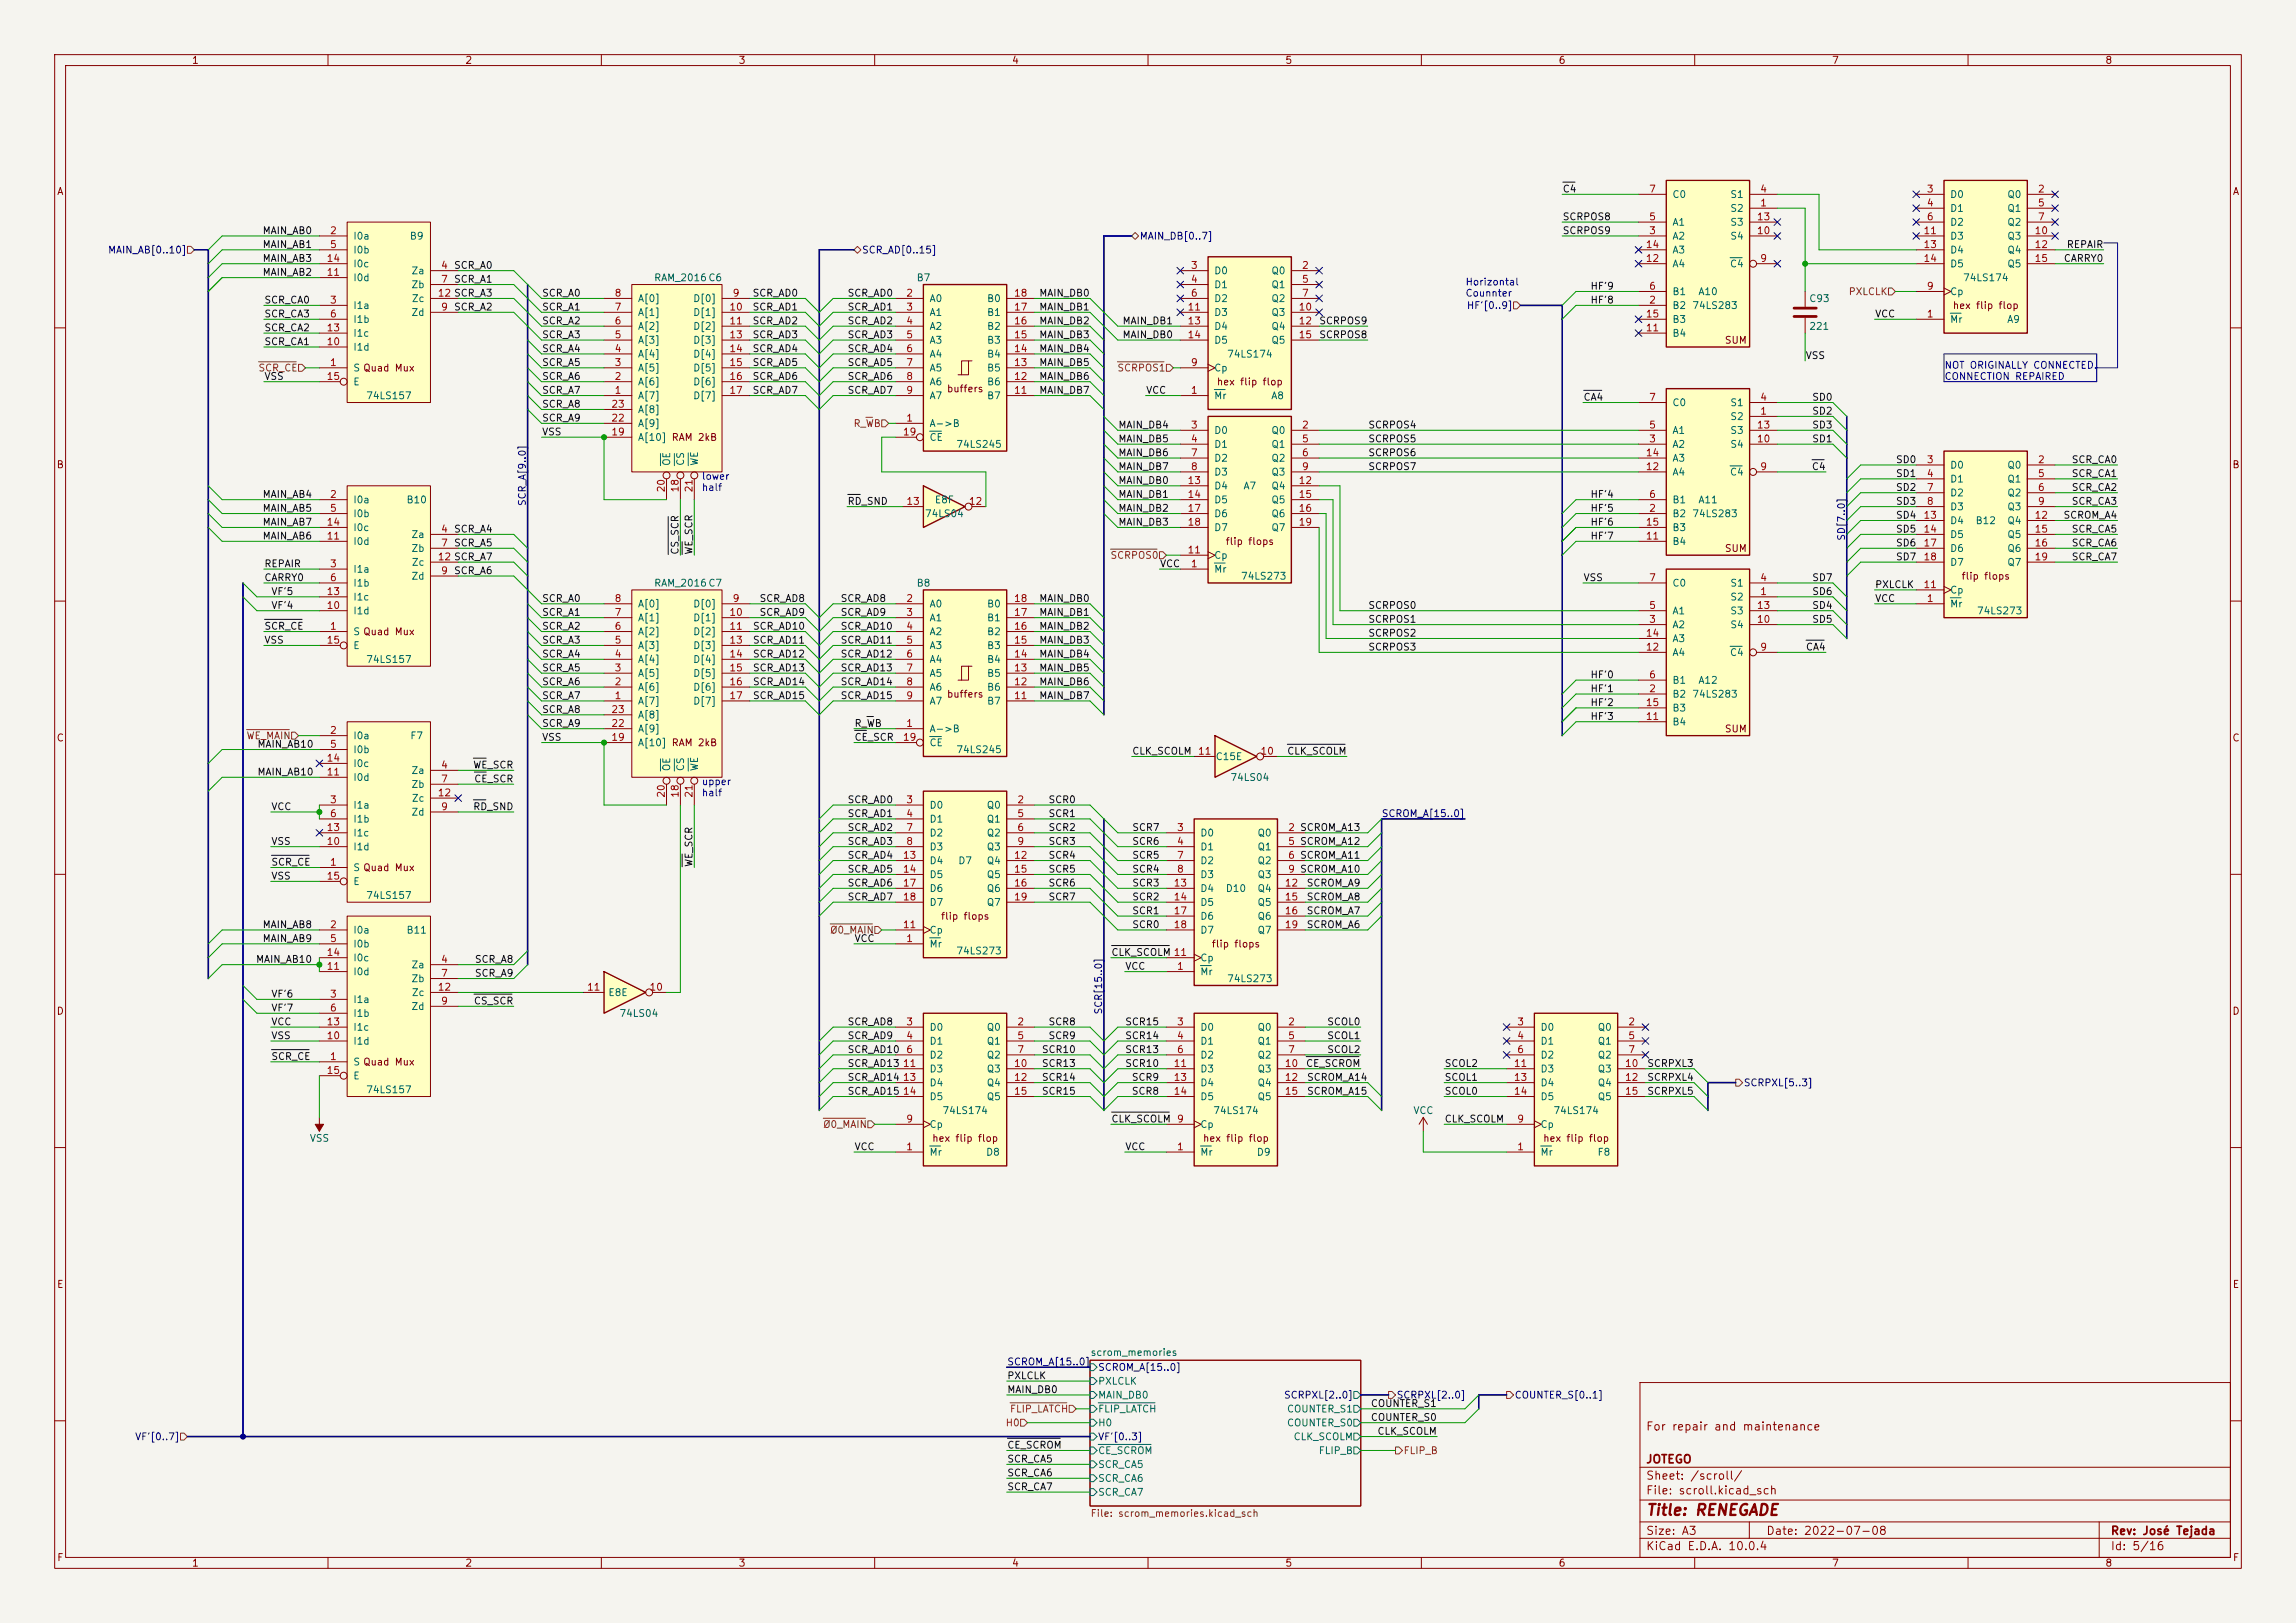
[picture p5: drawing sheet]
<svg xmlns="http://www.w3.org/2000/svg" width="420mm" height="297mm" viewBox="0 0 420 297" stroke-linecap="round" stroke-linejoin="round" font-family="sans-serif">
<defs><g id="words">
<text font-size="2" fill="#840000" x="301" y="277.8">Title: RENEGADE</text>
<g font-size="1.5" fill="#840000">
<text x="301" y="262.1">For repair and maintenance</text>
<text x="301" y="268.1">JOTEGO</text>
<text x="301" y="273.8">File: scroll.kicad_sch</text>
<text x="301" y="271.1">Sheet: /scroll/</text>
<text x="301" y="281.2">Size: A3</text>
<text x="323" y="281.2">Date: 2022-07-08</text>
<text x="386" y="281.2">Rev: José Tejada</text>
<text x="301" y="284">KiCad E.D.A. 10.0.4</text>
<text x="386" y="284">Id: 5/16</text>
</g>
<g font-size="1.3" fill="#840000">
<text x="35" y="12">1</text>
<text x="85" y="12">2</text>
<text x="135" y="12">3</text>
<text x="185" y="12">4</text>
<text x="235" y="12">5</text>
<text x="285" y="12">6</text>
<text x="335" y="12">7</text>
<text x="385" y="12">8</text>
<text x="10.3" y="36">A</text>
<text x="408.3" y="36">A</text>
<text x="357.1" y="56.9">hex flip flop</text>
<text x="315.4" y="63.2">SUM</text>
<text x="222.5" y="70.8">hex flip flop</text>
<text x="173.1" y="72.1">buffers</text>
<text x="10.3" y="86">B</text>
<text x="408.2" y="86">B</text>
<text x="224.1" y="100">flip flops</text>
<text x="315.4" y="101.3">SUM</text>
<text x="358.7" y="106.4">flip flops</text>
<text x="173.1" y="128">buffers</text>
<text x="10.3" y="136">C</text>
<text x="315.4" y="134.3">SUM</text>
<text x="408.2" y="136">C</text>
<text x="172" y="168.6">flip flops</text>
<text x="221.5" y="173.7">flip flops</text>
<text x="10.3" y="186">D</text>
<text x="408.2" y="186">D</text>
<text x="170.4" y="209.3">hex flip flop</text>
<text x="219.9" y="209.3">hex flip flop</text>
<text x="282.2" y="209.3">hex flip flop</text>
<text x="10.3" y="236">E</text>
<text x="408.3" y="236">E</text>
<text x="10.3" y="286">F</text>
<text x="35" y="287">1</text>
<text x="85" y="287">2</text>
<text x="135" y="287">3</text>
<text x="185" y="287">4</text>
<text x="235" y="287">5</text>
<text x="285" y="287">6</text>
<text x="335" y="287">7</text>
<text x="385" y="287">8</text>
<text x="408.3" y="286">F</text>
</g>
<g font-size="1.3" fill="#0f0f0f">
<text x="285.8" y="35.5">C4</text>
<text x="285.8" y="40.6">SCRPOS8</text>
<text x="47.9" y="45.7">MAIN_AB1</text>
<text x="47.9" y="43.1">MAIN_AB0</text>
<text x="285.8" y="43.1">SCRPOS9</text>
<text x="378" y="45.7">REPAIR</text>
<text x="47.9" y="48.2">MAIN_AB3</text>
<text x="47.9" y="50.8">MAIN_AB2</text>
<text x="83" y="52">SCR_A1</text>
<text x="83" y="49.5">SCR_A0</text>
<text x="290.8" y="53.3">HF'9</text>
<text x="377.4" y="48.2">CARRY0</text>
<text x="48.3" y="58.4">SCR_CA3</text>
<text x="48.3" y="55.8">SCR_CA0</text>
<text x="83" y="57.1">SCR_A2</text>
<text x="99.1" y="54.6">SCR_A0</text>
<text x="99.1" y="59.7">SCR_A2</text>
<text x="99.1" y="57.1">SCR_A1</text>
<text x="137.6" y="59.7">SCR_AD2</text>
<text x="137.6" y="54.6">SCR_AD0</text>
<text x="137.6" y="57.1">SCR_AD1</text>
<text x="154.9" y="59.7">SCR_AD2</text>
<text x="154.9" y="54.6">SCR_AD0</text>
<text x="154.9" y="57.1">SCR_AD1</text>
<text x="190" y="57.1">MAIN_DB1</text>
<text x="190" y="59.7">MAIN_DB2</text>
<text x="190" y="54.6">MAIN_DB0</text>
<text x="205.2" y="59.7">MAIN_DB1</text>
<text x="241.2" y="59.7">SCRPOS9</text>
<text x="290.8" y="55.8">HF'8</text>
<text x="342.9" y="58.4">VCC</text>
<text x="48.3" y="60.9">SCR_CA2</text>
<text x="48.3" y="63.5">SCR_CA1</text>
<text x="99.1" y="64.7">SCR_A4</text>
<text x="99.1" y="62.2">SCR_A3</text>
<text x="137.6" y="64.7">SCR_AD4</text>
<text x="137.6" y="62.2">SCR_AD3</text>
<text x="154.9" y="62.2">SCR_AD3</text>
<text x="154.9" y="64.7">SCR_AD4</text>
<text x="190" y="62.2">MAIN_DB3</text>
<text x="190" y="64.7">MAIN_DB4</text>
<text x="205.2" y="62.2">MAIN_DB0</text>
<text x="241.2" y="62.2">SCRPOS8</text>
<text x="48.3" y="69.8">VSS</text>
<text x="99.1" y="69.8">SCR_A6</text>
<text x="99.1" y="67.3">SCR_A5</text>
<text x="137.6" y="67.3">SCR_AD5</text>
<text x="137.6" y="69.8">SCR_AD6</text>
<text x="154.9" y="69.8">SCR_AD6</text>
<text x="154.9" y="67.3">SCR_AD5</text>
<text x="190" y="69.8">MAIN_DB6</text>
<text x="190" y="67.3">MAIN_DB5</text>
<text x="330.2" y="66">VSS</text>
<text x="99.1" y="74.9">SCR_A8</text>
<text x="99.1" y="77.4">SCR_A9</text>
<text x="99.1" y="72.4">SCR_A7</text>
<text x="137.6" y="72.4">SCR_AD7</text>
<text x="154.9" y="72.4">SCR_AD7</text>
<text x="190" y="72.4">MAIN_DB7</text>
<text x="209.5" y="72.4">VCC</text>
<text x="289.6" y="73.6">CA4</text>
<text x="331.4" y="73.6">SD0</text>
<text x="331.4" y="76.2">SD2</text>
<text x="99.1" y="80">VSS</text>
<text x="204.5" y="78.7">MAIN_DB4</text>
<text x="204.5" y="81.2">MAIN_DB5</text>
<text x="204.5" y="83.8">MAIN_DB6</text>
<text x="250.2" y="83.8">SCRPOS6</text>
<text x="250.2" y="81.2">SCRPOS5</text>
<text x="250.2" y="78.7">SCRPOS4</text>
<text x="331.4" y="78.7">SD3</text>
<text x="331.4" y="81.2">SD1</text>
<text x="204.5" y="86.3">MAIN_DB7</text>
<text x="204.5" y="88.9">MAIN_DB0</text>
<text x="250.2" y="86.3">SCRPOS7</text>
<text x="331.3" y="86.3">C4</text>
<text x="346.7" y="85.1">SD0</text>
<text x="346.7" y="87.6">SD1</text>
<text x="378.9" y="85.1">SCR_CA0</text>
<text x="378.9" y="87.6">SCR_CA1</text>
<text x="47.9" y="91.4">MAIN_AB4</text>
<text x="47.9" y="93.9">MAIN_AB5</text>
<text x="154.9" y="92.7">RD_SND</text>
<text x="204.5" y="93.9">MAIN_DB2</text>
<text x="204.5" y="91.4">MAIN_DB1</text>
<text x="290.8" y="91.4">HF'4</text>
<text x="290.8" y="93.9">HF'5</text>
<text x="346.7" y="92.7">SD3</text>
<text x="346.7" y="95.2">SD4</text>
<text x="346.7" y="90.1">SD2</text>
<text x="377.3" y="95.2">SCROM_A4</text>
<text x="378.9" y="92.7">SCR_CA3</text>
<text x="378.9" y="90.1">SCR_CA2</text>
<text x="47.9" y="99">MAIN_AB6</text>
<text x="47.9" y="96.5">MAIN_AB7</text>
<text x="83" y="100.3">SCR_A5</text>
<text x="83" y="97.8">SCR_A4</text>
<text x="124.4" y="101.6" transform="rotate(-90 124.4 101.6)">CS_SCR</text>
<text x="127" y="101.6" transform="rotate(-90 127 101.6)">WE_SCR</text>
<text x="204.5" y="96.5">MAIN_DB3</text>
<text x="290.8" y="96.5">HF'6</text>
<text x="290.8" y="99">HF'7</text>
<text x="346.7" y="97.8">SD5</text>
<text x="346.7" y="100.3">SD6</text>
<text x="378.9" y="100.3">SCR_CA6</text>
<text x="378.9" y="97.8">SCR_CA5</text>
<text x="48.3" y="106.6">CARRY0</text>
<text x="48.3" y="104.1">REPAIR</text>
<text x="83" y="105.4">SCR_A6</text>
<text x="212.1" y="104.1">VCC</text>
<text x="289.6" y="106.6">VSS</text>
<text x="331.4" y="106.6">SD7</text>
<text x="342.9" y="107.9">PXLCLK</text>
<text x="346.7" y="102.8">SD7</text>
<text x="378.9" y="102.8">SCR_CA7</text>
<text x="49.5" y="109.2">VF'5</text>
<text x="49.5" y="111.7">VF'4</text>
<text x="99.1" y="110.5">SCR_A0</text>
<text x="99.1" y="113">SCR_A1</text>
<text x="138.8" y="113">SCR_AD9</text>
<text x="138.8" y="110.5">SCR_AD8</text>
<text x="153.7" y="113">SCR_AD9</text>
<text x="153.7" y="110.5">SCR_AD8</text>
<text x="190" y="113">MAIN_DB1</text>
<text x="190" y="110.5">MAIN_DB0</text>
<text x="250.2" y="111.7">SCRPOS0</text>
<text x="331.4" y="111.7">SD4</text>
<text x="331.4" y="109.2">SD6</text>
<text x="342.9" y="110.5">VCC</text>
<text x="48.3" y="115.5">SCR_CE</text>
<text x="48.3" y="118.1">VSS</text>
<text x="99.1" y="118.1">SCR_A3</text>
<text x="99.1" y="115.5">SCR_A2</text>
<text x="137.6" y="118.1">SCR_AD11</text>
<text x="137.6" y="115.5">SCR_AD10</text>
<text x="153.7" y="115.5">SCR_AD10</text>
<text x="153.7" y="118.1">SCR_AD11</text>
<text x="190" y="115.5">MAIN_DB2</text>
<text x="190" y="118.1">MAIN_DB3</text>
<text x="250.2" y="114.3">SCRPOS1</text>
<text x="250.2" y="116.8">SCRPOS2</text>
<text x="250.2" y="119.3">SCRPOS3</text>
<text x="330.2" y="119.3">CA4</text>
<text x="331.4" y="114.3">SD5</text>
<text x="99.1" y="123.2">SCR_A5</text>
<text x="99.1" y="125.7">SCR_A6</text>
<text x="99.1" y="120.6">SCR_A4</text>
<text x="137.6" y="123.2">SCR_AD13</text>
<text x="137.6" y="120.6">SCR_AD12</text>
<text x="137.6" y="125.7">SCR_AD14</text>
<text x="153.7" y="120.6">SCR_AD12</text>
<text x="153.7" y="123.2">SCR_AD13</text>
<text x="153.7" y="125.7">SCR_AD14</text>
<text x="190" y="120.6">MAIN_DB4</text>
<text x="190" y="123.2">MAIN_DB5</text>
<text x="190" y="125.7">MAIN_DB6</text>
<text x="290.8" y="124.4">HF'0</text>
<text x="99.1" y="128.2">SCR_A7</text>
<text x="99.1" y="130.8">SCR_A8</text>
<text x="137.6" y="128.2">SCR_AD15</text>
<text x="153.7" y="128.2">SCR_AD15</text>
<text x="190" y="128.2">MAIN_DB7</text>
<text x="290.8" y="129.5">HF'2</text>
<text x="290.8" y="127">HF'1</text>
<text x="47" y="137.1">MAIN_AB10</text>
<text x="99.1" y="135.9">VSS</text>
<text x="99.1" y="133.3">SCR_A9</text>
<text x="156.2" y="135.9">CE_SCR</text>
<text x="156.2" y="133.3">R_WB</text>
<text x="290.8" y="132">HF'3</text>
<text x="47" y="142.2">MAIN_AB10</text>
<text x="86.5" y="140.9">WE_SCR</text>
<text x="86.6" y="143.5">CE_SCR</text>
<text x="207" y="138.4">CLK_SCOLM</text>
<text x="235.4" y="138.4">CLK_SCOLM</text>
<text x="49.5" y="148.6">VCC</text>
<text x="86.5" y="148.6">RD_SND</text>
<text x="154.9" y="149.8">SCR_AD1</text>
<text x="154.9" y="147.3">SCR_AD0</text>
<text x="191.7" y="147.3">SCR0</text>
<text x="191.7" y="149.8">SCR1</text>
<text x="49.5" y="154.9">VSS</text>
<text x="154.9" y="152.4">SCR_AD2</text>
<text x="154.9" y="154.9">SCR_AD3</text>
<text x="191.7" y="152.4">SCR2</text>
<text x="191.7" y="154.9">SCR3</text>
<text x="207" y="154.9">SCR6</text>
<text x="207" y="152.4">SCR7</text>
<text x="49.5" y="161.3">VSS</text>
<text x="49.5" y="158.7">SCR_CE</text>
<text x="127" y="158.8" transform="rotate(-90 127 158.8)">WE_SCR</text>
<text x="154.9" y="160">SCR_AD5</text>
<text x="154.9" y="157.4">SCR_AD4</text>
<text x="191.7" y="160">SCR5</text>
<text x="191.7" y="157.4">SCR4</text>
<text x="207" y="157.4">SCR5</text>
<text x="207" y="160">SCR4</text>
<text x="154.9" y="165.1">SCR_AD7</text>
<text x="154.9" y="162.5">SCR_AD6</text>
<text x="191.7" y="165.1">SCR7</text>
<text x="191.7" y="162.5">SCR6</text>
<text x="207" y="167.6">SCR1</text>
<text x="207" y="165.1">SCR2</text>
<text x="207" y="162.5">SCR3</text>
<text x="238.9" y="165.1">SCROM_A8</text>
<text x="238.9" y="167.6">SCROM_A7</text>
<text x="238.9" y="162.5">SCROM_A9</text>
<text x="47.9" y="170.1">MAIN_AB8</text>
<text x="47.9" y="172.7">MAIN_AB9</text>
<text x="156.2" y="172.7">VCC</text>
<text x="207" y="170.1">SCR0</text>
<text x="238.9" y="170.1">SCROM_A6</text>
<text x="46.7" y="176.5">MAIN_AB10</text>
<text x="86.8" y="179">SCR_A9</text>
<text x="86.8" y="176.5">SCR_A8</text>
<text x="203.2" y="175.2">CLK_SCOLM 11</text>
<text x="205.7" y="177.8">VCC</text>
<text x="49.5" y="182.8">VF'6</text>
<text x="49.5" y="185.4">VF'7</text>
<text x="86.6" y="184.1">CS_SCR</text>
<text x="49.5" y="187.9">VCC</text>
<text x="49.5" y="190.5">VSS</text>
<text x="154.9" y="190.5">SCR_AD9</text>
<text x="154.9" y="187.9">SCR_AD8</text>
<text x="191.7" y="190.5">SCR9</text>
<text x="191.7" y="187.9">SCR8</text>
<text x="205.7" y="190.5">SCR14</text>
<text x="205.7" y="187.9">SCR15</text>
<text x="242.7" y="190.5">SCOL1</text>
<text x="242.7" y="187.9">SCOL0</text>
<text x="49.5" y="194.3">SCR_CE</text>
<text x="154.9" y="195.5">SCR_AD13</text>
<text x="154.9" y="193">SCR_AD10</text>
<text x="190.5" y="195.5">SCR13</text>
<text x="190.5" y="193">SCR10</text>
<text x="205.7" y="193">SCR13</text>
<text x="205.7" y="195.5">SCR10</text>
<text x="238.8" y="195.5">CE_SCROM</text>
<text x="242.7" y="193">SCOL2</text>
<text x="264.2" y="195.5">SCOL2</text>
<text x="301.2" y="195.5">SCRPXL3</text>
<text x="154.9" y="200.6">SCR_AD15</text>
<text x="154.9" y="198.1">SCR_AD14</text>
<text x="190.5" y="198.1">SCR14</text>
<text x="190.5" y="200.6">SCR15</text>
<text x="206.9" y="198.1">SCR9</text>
<text x="206.9" y="200.6">SCR8</text>
<text x="239" y="198.1">SCROM_A14</text>
<text x="239" y="200.6">SCROM_A15</text>
<text x="264.2" y="198.1">SCOL1</text>
<text x="264.2" y="200.6">SCOL0</text>
<text x="301.2" y="200.6">SCRPXL5</text>
<text x="301.2" y="198.1">SCRPXL4</text>
<text x="203.2" y="205.7">CLK_SCOLM</text>
<text x="264.2" y="205.7">CLK_SCOLM</text>
<text x="156.2" y="210.8">VCC</text>
<text x="205.7" y="210.8">VCC</text>
<text x="184.1" y="255.2">MAIN_DB0</text>
<text x="184.1" y="252.7">PXLCLK</text>
<text x="250.7" y="257.8">COUNTER_S1</text>
<text x="250.7" y="260.3">COUNTER_S0</text>
<text x="251.9" y="262.9">CLK_SCOLM</text>
<text x="184.1" y="267.9">SCR_CA5</text>
<text x="184.1" y="265.4">CE_SCROM</text>
<text x="184.1" y="270.5">SCR_CA6</text>
<text x="184.1" y="273">SCR_CA7</text>
</g>
<g font-size="1.3" fill="#a90000">
<text x="301.6" y="35.5">7</text>
<text x="321.9" y="35.5">4</text>
<text x="352.4" y="35.5">3</text>
<text x="372.7" y="35.5">2</text>
<text x="301.6" y="40.6">5</text>
<text x="321.3" y="40.6">13</text>
<text x="321.9" y="38.1">1</text>
<text x="352.4" y="38.1">4</text>
<text x="352.4" y="40.6">6</text>
<text x="372.7" y="38.1">5</text>
<text x="372.7" y="40.6">7</text>
<text x="60.3" y="43.2">2</text>
<text x="60.3" y="45.7">5</text>
<text x="300.9" y="45.7">14</text>
<text x="301.6" y="43.2">3</text>
<text x="321.3" y="43.2">10</text>
<text x="351.7" y="43.2">11</text>
<text x="351.7" y="45.7">13</text>
<text x="372.1" y="43.2">10</text>
<text x="372.1" y="45.7">12</text>
<text x="59.6" y="50.8">11</text>
<text x="59.6" y="48.2">14</text>
<text x="80.6" y="49.5">4</text>
<text x="80.6" y="52">7</text>
<text x="217.7" y="49.5">3</text>
<text x="217.7" y="52">4</text>
<text x="238.1" y="49.5">2</text>
<text x="238.1" y="52">5</text>
<text x="300.9" y="48.2">12</text>
<text x="301.6" y="53.3">6</text>
<text x="321.9" y="48.2">9</text>
<text x="351.7" y="48.2">14</text>
<text x="352.4" y="53.3">9</text>
<text x="372.1" y="48.2">15</text>
<text x="60.3" y="55.9">3</text>
<text x="60.3" y="58.4">6</text>
<text x="80" y="54.6">12 SCR_A3</text>
<text x="80.6" y="57.1">9</text>
<text x="112.3" y="59.7">6</text>
<text x="112.3" y="57.1">7</text>
<text x="112.3" y="54.6">8</text>
<text x="133.3" y="57.1">10</text>
<text x="133.3" y="59.7">11</text>
<text x="133.9" y="54.6">9</text>
<text x="165.7" y="54.6">2</text>
<text x="165.7" y="57.1">3</text>
<text x="165.7" y="59.7">4</text>
<text x="185.4" y="59.7">16</text>
<text x="185.4" y="57.1">17</text>
<text x="185.4" y="54.6">18</text>
<text x="217.1" y="57.1">11</text>
<text x="217.1" y="59.7">13</text>
<text x="217.7" y="54.6">6</text>
<text x="237.4" y="57.1">10</text>
<text x="237.4" y="59.7">12</text>
<text x="238.1" y="54.6">7</text>
<text x="300.9" y="58.4">15</text>
<text x="301.6" y="55.9">2</text>
<text x="352.4" y="58.4">1</text>
<text x="59.6" y="63.5">10</text>
<text x="59.6" y="60.9">13</text>
<text x="112.3" y="64.7">4</text>
<text x="112.3" y="62.2">5</text>
<text x="133.3" y="62.2">13</text>
<text x="133.3" y="64.7">14</text>
<text x="165.7" y="62.2">5</text>
<text x="165.7" y="64.7">6</text>
<text x="185.4" y="64.7">14</text>
<text x="185.4" y="62.2">15</text>
<text x="217.1" y="62.2">14</text>
<text x="237.4" y="62.2">15</text>
<text x="300.9" y="60.9">11</text>
<text x="59.6" y="69.8">15</text>
<text x="60.3" y="67.3">1</text>
<text x="112.3" y="69.8">2</text>
<text x="112.3" y="67.3">3</text>
<text x="133.3" y="67.3">15</text>
<text x="133.3" y="69.8">16</text>
<text x="165.7" y="67.3">7</text>
<text x="165.7" y="69.8">8</text>
<text x="185.4" y="69.8">12</text>
<text x="185.4" y="67.3">13</text>
<text x="217.7" y="67.3">9</text>
<text x="111.7" y="77.4">22</text>
<text x="111.7" y="74.9">23</text>
<text x="112.3" y="72.4">1</text>
<text x="133.3" y="72.4">17</text>
<text x="165.7" y="77.4">1</text>
<text x="165.7" y="72.4">9</text>
<text x="185.4" y="72.4">11</text>
<text x="217.7" y="72.4">1</text>
<text x="301.6" y="73.6">7</text>
<text x="321.9" y="76.2">1</text>
<text x="321.9" y="73.6">4</text>
<text x="111.7" y="80">19</text>
<text x="165.1" y="80">19</text>
<text x="217.7" y="78.7">3</text>
<text x="217.7" y="81.3">4</text>
<text x="217.7" y="83.8">7</text>
<text x="238.1" y="78.7">2</text>
<text x="238.1" y="81.3">5</text>
<text x="238.1" y="83.8">6</text>
<text x="300.9" y="83.8">14</text>
<text x="301.6" y="81.3">3</text>
<text x="301.6" y="78.7">5</text>
<text x="321.3" y="81.3">10</text>
<text x="321.3" y="78.7">13</text>
<text x="217.1" y="88.9">13</text>
<text x="217.7" y="86.3">8</text>
<text x="237.4" y="88.9">12</text>
<text x="238.1" y="86.3">9</text>
<text x="300.9" y="86.3">12</text>
<text x="321.9" y="86.3">9</text>
<text x="352.4" y="85.1">3</text>
<text x="352.4" y="87.6">4</text>
<text x="372.7" y="85.1">2</text>
<text x="372.7" y="87.6">5</text>
<text x="60.3" y="91.4">2</text>
<text x="60.3" y="94">5</text>
<text x="121.9" y="90.2" transform="rotate(-90 121.9 90.2)">20</text>
<text x="124.4" y="90.2" transform="rotate(-90 124.4 90.2)">18</text>
<text x="127" y="90.2" transform="rotate(-90 127 90.2)">21</text>
<text x="165.7" y="92.7">13</text>
<text x="177.1" y="92.7">12</text>
<text x="217.1" y="91.4">14</text>
<text x="217.1" y="94">17</text>
<text x="237.4" y="91.4">15</text>
<text x="237.4" y="94">16</text>
<text x="301.6" y="94">2</text>
<text x="301.6" y="91.4">6</text>
<text x="351.7" y="95.2">13</text>
<text x="352.4" y="90.1">7</text>
<text x="352.4" y="92.7">8</text>
<text x="372.1" y="95.2">12</text>
<text x="372.7" y="90.1">6</text>
<text x="372.7" y="92.7">9</text>
<text x="59.6" y="99">11</text>
<text x="59.6" y="96.5">14</text>
<text x="80.6" y="97.8">4</text>
<text x="80.6" y="100.3">7</text>
<text x="217.1" y="101.6">11</text>
<text x="217.1" y="96.5">18</text>
<text x="237.4" y="96.5">19</text>
<text x="300.9" y="99">11</text>
<text x="300.9" y="96.5">15</text>
<text x="351.7" y="97.8">14</text>
<text x="351.7" y="100.3">17</text>
<text x="372.1" y="97.8">15</text>
<text x="372.1" y="100.3">16</text>
<text x="60.3" y="104.1">3</text>
<text x="60.3" y="106.7">6</text>
<text x="80" y="102.8">12 SCR_A7</text>
<text x="80.6" y="105.4">9</text>
<text x="217.7" y="104.1">1</text>
<text x="301.6" y="106.7">7</text>
<text x="321.9" y="106.7">4</text>
<text x="351.7" y="107.9">11</text>
<text x="351.7" y="102.8">18</text>
<text x="372.1" y="102.8">19</text>
<text x="59.6" y="111.7">10</text>
<text x="59.6" y="109.2">13</text>
<text x="112.3" y="113">7</text>
<text x="112.3" y="110.5">8</text>
<text x="133.3" y="113">10</text>
<text x="133.9" y="110.5">9</text>
<text x="165.7" y="110.5">2</text>
<text x="165.7" y="113">3</text>
<text x="185.4" y="113">17</text>
<text x="185.4" y="110.5">18</text>
<text x="301.6" y="111.7">5</text>
<text x="321.3" y="111.7">13</text>
<text x="321.9" y="109.2">1</text>
<text x="352.4" y="110.5">1</text>
<text x="59.6" y="118.1">15</text>
<text x="60.3" y="115.5">1</text>
<text x="112.3" y="118.1">5</text>
<text x="112.3" y="115.5">6</text>
<text x="133.3" y="115.5">11</text>
<text x="133.3" y="118.1">13</text>
<text x="165.7" y="115.5">4</text>
<text x="165.7" y="118.1">5</text>
<text x="185.4" y="118.1">15</text>
<text x="185.4" y="115.5">16</text>
<text x="300.9" y="119.4">12</text>
<text x="300.9" y="116.8">14</text>
<text x="301.6" y="114.3">3</text>
<text x="321.3" y="114.3">10</text>
<text x="321.9" y="119.4">9</text>
<text x="112.3" y="125.7">2</text>
<text x="112.3" y="123.2">3</text>
<text x="112.3" y="120.6">4</text>
<text x="133.3" y="120.6">14</text>
<text x="133.3" y="123.2">15</text>
<text x="133.3" y="125.7">16</text>
<text x="165.7" y="120.6">6</text>
<text x="165.7" y="123.2">7</text>
<text x="165.7" y="125.7">8</text>
<text x="185.4" y="125.7">12</text>
<text x="185.4" y="123.2">13</text>
<text x="185.4" y="120.6">14</text>
<text x="301.6" y="124.4">6</text>
<text x="111.7" y="130.8">23</text>
<text x="112.3" y="128.2">1</text>
<text x="133.3" y="128.2">17</text>
<text x="165.7" y="128.2">9</text>
<text x="185.4" y="128.2">11</text>
<text x="300.9" y="129.5">15</text>
<text x="301.6" y="127">2</text>
<text x="60.3" y="134.6">2</text>
<text x="60.3" y="137.1">5</text>
<text x="111.7" y="135.9">19</text>
<text x="111.7" y="133.3">22</text>
<text x="165.1" y="135.9">19</text>
<text x="165.7" y="133.3">1</text>
<text x="300.9" y="132.1">11</text>
<text x="59.6" y="142.2">11</text>
<text x="59.6" y="139.7">14</text>
<text x="80.6" y="140.9">4</text>
<text x="80.6" y="143.5">7</text>
<text x="219" y="138.4">11</text>
<text x="230.5" y="138.4">10</text>
<text x="60.3" y="147.3">3</text>
<text x="60.3" y="149.8">6</text>
<text x="80" y="146">12</text>
<text x="80.6" y="148.6">9</text>
<text x="121.9" y="146.1" transform="rotate(-90 121.9 146.1)">20</text>
<text x="124.4" y="146.1" transform="rotate(-90 124.4 146.1)">18</text>
<text x="127" y="146.1" transform="rotate(-90 127 146.1)">21</text>
<text x="165.7" y="147.3">3</text>
<text x="165.7" y="149.8">4</text>
<text x="186" y="147.3">2</text>
<text x="186" y="149.8">5</text>
<text x="59.6" y="154.9">10</text>
<text x="59.6" y="152.4">13</text>
<text x="165.7" y="152.4">7</text>
<text x="165.7" y="154.9">8</text>
<text x="186" y="152.4">6</text>
<text x="186" y="154.9">9</text>
<text x="215.2" y="152.4">3</text>
<text x="215.2" y="154.9">4</text>
<text x="235.5" y="152.4">2 SCROM_A13</text>
<text x="235.5" y="154.9">5 SCROM_A12</text>
<text x="59.6" y="161.3">15</text>
<text x="60.3" y="158.7">1</text>
<text x="165.1" y="157.5">13</text>
<text x="165.1" y="160">14</text>
<text x="185.4" y="157.5">12</text>
<text x="185.4" y="160">15</text>
<text x="215.2" y="157.5">7</text>
<text x="215.2" y="160">8</text>
<text x="235.5" y="157.5">6 SCROM_A11</text>
<text x="235.5" y="160">9 SCROM_A10</text>
<text x="165.1" y="162.5">17</text>
<text x="165.1" y="165.1">18</text>
<text x="185.4" y="162.5">16</text>
<text x="185.4" y="165.1">19</text>
<text x="214.6" y="162.5">13</text>
<text x="214.6" y="165.1">14</text>
<text x="214.6" y="167.6">17</text>
<text x="234.9" y="162.5">12</text>
<text x="234.9" y="165.1">15</text>
<text x="234.9" y="167.6">16</text>
<text x="60.3" y="170.2">2</text>
<text x="60.3" y="172.7">5</text>
<text x="165.1" y="170.2">11</text>
<text x="165.7" y="172.7">1</text>
<text x="214.6" y="170.2">18</text>
<text x="234.9" y="170.2">19</text>
<text x="59.6" y="177.8">11</text>
<text x="59.6" y="175.2">14</text>
<text x="80.6" y="176.5">4</text>
<text x="80.6" y="179">7</text>
<text x="215.2" y="177.8">1</text>
<text x="60.3" y="182.9">3</text>
<text x="60.3" y="185.4">6</text>
<text x="80" y="181.6">12</text>
<text x="80.6" y="184.1">9</text>
<text x="107.3" y="181.6">11</text>
<text x="118.7" y="181.6">10</text>
<text x="59.6" y="190.5">10</text>
<text x="59.6" y="187.9">13</text>
<text x="165.7" y="187.9">3</text>
<text x="165.7" y="190.5">4</text>
<text x="186" y="187.9">2</text>
<text x="186" y="190.5">5</text>
<text x="215.2" y="187.9">3</text>
<text x="215.2" y="190.5">4</text>
<text x="235.5" y="187.9">2</text>
<text x="235.5" y="190.5">5</text>
<text x="277.4" y="187.9">3</text>
<text x="277.4" y="190.5">4</text>
<text x="297.7" y="187.9">2</text>
<text x="297.7" y="190.5">5</text>
<text x="59.6" y="196.8">15</text>
<text x="60.3" y="194.3">1</text>
<text x="165.1" y="195.6">11</text>
<text x="165.7" y="193">6</text>
<text x="185.4" y="195.6">10</text>
<text x="186" y="193">7</text>
<text x="214.6" y="195.6">11</text>
<text x="215.2" y="193">6</text>
<text x="234.9" y="195.6">10</text>
<text x="235.5" y="193">7</text>
<text x="276.8" y="195.6">11</text>
<text x="277.4" y="193">6</text>
<text x="297.1" y="195.6">10</text>
<text x="297.7" y="193">7</text>
<text x="165.1" y="198.1">13</text>
<text x="165.1" y="200.6">14</text>
<text x="185.4" y="198.1">12</text>
<text x="185.4" y="200.6">15</text>
<text x="214.6" y="198.1">13</text>
<text x="214.6" y="200.6">14</text>
<text x="234.9" y="198.1">12</text>
<text x="234.9" y="200.6">15</text>
<text x="276.8" y="198.1">13</text>
<text x="276.8" y="200.6">14</text>
<text x="297.1" y="198.1">12</text>
<text x="297.1" y="200.6">15</text>
<text x="165.7" y="205.7">9</text>
<text x="215.2" y="205.7">9</text>
<text x="277.4" y="205.7">9</text>
<text x="165.7" y="210.8">1</text>
<text x="215.2" y="210.8">1</text>
<text x="277.4" y="210.8">1</text>
</g>
<g font-size="1.3" fill="#006464">
<text x="305.8" y="41.6">A1</text>
<text x="305.8" y="36.5">C0</text>
<text x="316.4" y="39.1">S2</text>
<text x="316.4" y="36.5">S1</text>
<text x="316.4" y="41.6">S3</text>
<text x="356.6" y="36.5">D0</text>
<text x="356.6" y="39.1">D1</text>
<text x="356.6" y="41.6">D2</text>
<text x="367.1" y="36.5">Q0</text>
<text x="367.1" y="39.1">Q1</text>
<text x="367.1" y="41.6">Q2</text>
<text x="64.5" y="44.2">I0a</text>
<text x="64.5" y="46.7">I0b</text>
<text x="74.9" y="44.2">B9</text>
<text x="305.8" y="44.2">A2</text>
<text x="305.8" y="46.7">A3</text>
<text x="316.4" y="44.2">S4</text>
<text x="356.6" y="44.2">D3</text>
<text x="356.6" y="46.7">D4</text>
<text x="367.1" y="44.2">Q3</text>
<text x="367.1" y="46.7">Q4</text>
<text x="64.5" y="51.8">I0d</text>
<text x="64.5" y="49.2">I0c</text>
<text x="75.2" y="50.5">Za</text>
<text x="75.2" y="53">Zb</text>
<text x="119.6" y="51.8">RAM_2016C6</text>
<text x="167.6" y="51.8">B7</text>
<text x="222" y="50.5">D0</text>
<text x="222" y="53">D1</text>
<text x="232.5" y="50.5">Q0</text>
<text x="232.5" y="53">Q1</text>
<text x="305.8" y="49.2">A4</text>
<text x="316.3" y="49.2">C4</text>
<text x="356.6" y="49.2">D5</text>
<text x="359" y="51.8">74LS174</text>
<text x="367.1" y="49.2">Q5</text>
<text x="64.5" y="56.9">I1a</text>
<text x="64.5" y="59.4">I1b</text>
<text x="75.2" y="58.1">Zd</text>
<text x="75.2" y="55.6">Zc</text>
<text x="116.6" y="58.1">A[1]</text>
<text x="116.6" y="55.6">A[0]</text>
<text x="126.7" y="55.6">D[0]</text>
<text x="126.7" y="58.1">D[1]</text>
<text x="169.9" y="55.6">A0</text>
<text x="169.9" y="58.1">A1</text>
<text x="180.5" y="58.1">B1</text>
<text x="180.5" y="55.6">B0</text>
<text x="222" y="55.6">D2</text>
<text x="222" y="58.1">D3</text>
<text x="232.5" y="55.6">Q2</text>
<text x="232.5" y="58.1">Q3</text>
<text x="305.8" y="56.9">B2</text>
<text x="305.8" y="54.3">B1</text>
<text x="305.8" y="59.4">B3</text>
<text x="309.4" y="56.9">74LS283</text>
<text x="310.6" y="54.3">A10</text>
<text x="330.8" y="55.6">C93</text>
<text x="356.6" y="59.4">Mr</text>
<text x="356.6" y="54.3">Cp</text>
<text x="367" y="59.4">A9</text>
<text x="64.5" y="64.5">I1d</text>
<text x="64.5" y="61.9">I1c</text>
<text x="116.6" y="65.7">A[4]</text>
<text x="116.6" y="63.2">A[3]</text>
<text x="116.6" y="60.7">A[2]</text>
<text x="126.7" y="60.7">D[2]</text>
<text x="126.7" y="63.2">D[3]</text>
<text x="126.7" y="65.7">D[4]</text>
<text x="169.9" y="60.7">A2</text>
<text x="169.9" y="63.2">A3</text>
<text x="169.9" y="65.7">A4</text>
<text x="180.5" y="65.7">B4</text>
<text x="180.5" y="63.2">B3</text>
<text x="180.5" y="60.7">B2</text>
<text x="222" y="60.7">D4</text>
<text x="222" y="63.2">D5</text>
<text x="224.4" y="65.7">74LS174</text>
<text x="232.5" y="60.7">Q4</text>
<text x="232.5" y="63.2">Q5</text>
<text x="305.8" y="61.9">B4</text>
<text x="330.8" y="60.7">221</text>
<text x="64.5" y="68.3">S Quad Mux</text>
<text x="64.5" y="70.8">E</text>
<text x="116.6" y="70.8">A[6]</text>
<text x="116.6" y="68.3">A[5]</text>
<text x="126.7" y="68.3">D[5]</text>
<text x="126.7" y="70.8">D[6]</text>
<text x="169.9" y="68.3">A5</text>
<text x="169.9" y="70.8">A6</text>
<text x="180.5" y="70.8">B6</text>
<text x="180.5" y="68.3">B5</text>
<text x="222" y="68.3">Cp</text>
<text x="66.9" y="73.4">74LS157</text>
<text x="116.6" y="73.4">A[7]</text>
<text x="116.6" y="75.9">A[8]</text>
<text x="126.7" y="73.4">D[7]</text>
<text x="169.9" y="73.4">A7</text>
<text x="180.5" y="73.4">B7</text>
<text x="222" y="73.4">Mr</text>
<text x="232.4" y="73.4">A8</text>
<text x="305.8" y="74.6">C0</text>
<text x="316.4" y="77.2">S2</text>
<text x="316.4" y="74.6">S1</text>
<text x="116.6" y="81">A[10] RAM 2kB</text>
<text x="116.6" y="78.4">A[9]</text>
<text x="169.9" y="78.4">A-&gt;B</text>
<text x="169.9" y="81">CE</text>
<text x="174.8" y="82.3">74LS245</text>
<text x="222" y="79.7">D0</text>
<text x="222" y="82.3">D1</text>
<text x="232.5" y="79.7">Q0</text>
<text x="232.5" y="82.3">Q1</text>
<text x="305.8" y="82.3">A2</text>
<text x="305.8" y="79.7">A1</text>
<text x="316.4" y="82.3">S4</text>
<text x="316.4" y="79.7">S3</text>
<text x="122.9" y="85.3" transform="rotate(-90 122.9 85.3)">OE</text>
<text x="125.4" y="85.3" transform="rotate(-90 125.4 85.3)">CS</text>
<text x="128" y="85.3" transform="rotate(-90 128 85.3)">WE</text>
<text x="222" y="84.8">D2</text>
<text x="222" y="87.3">D3</text>
<text x="222" y="89.9">D4</text>
<text x="227.3" y="89.9">A7</text>
<text x="232.5" y="84.8">Q2</text>
<text x="232.5" y="87.3">Q3</text>
<text x="232.5" y="89.9">Q4</text>
<text x="305.8" y="87.3">A4</text>
<text x="305.8" y="84.8">A3</text>
<text x="316.3" y="87.3">C4</text>
<text x="356.6" y="86.1">D0</text>
<text x="356.6" y="88.6">D1</text>
<text x="367.1" y="86.1">Q0</text>
<text x="367.1" y="88.6">Q1</text>
<text x="64.5" y="92.4">I0a</text>
<text x="64.5" y="95">I0b</text>
<text x="74.3" y="92.4">B10</text>
<text x="169.1" y="95">74LS04</text>
<text x="170.9" y="92.4">E8F</text>
<text x="222" y="92.4">D5</text>
<text x="222" y="95">D6</text>
<text x="232.5" y="92.4">Q5</text>
<text x="232.5" y="95">Q6</text>
<text x="305.8" y="95">B2</text>
<text x="305.8" y="92.4">B1</text>
<text x="309.4" y="95">74LS283</text>
<text x="310.6" y="92.4">A11</text>
<text x="356.6" y="91.1">D2</text>
<text x="356.6" y="93.7">D3</text>
<text x="367.1" y="91.1">Q2</text>
<text x="367.1" y="93.7">Q3</text>
<text x="64.5" y="100">I0d</text>
<text x="64.5" y="97.5">I0c</text>
<text x="75.2" y="98.8">Za</text>
<text x="75.2" y="101.3">Zb</text>
<text x="222" y="97.5">D7</text>
<text x="232.5" y="97.5">Q7</text>
<text x="305.8" y="100">B4</text>
<text x="305.8" y="97.5">B3</text>
<text x="356.6" y="96.2">D4</text>
<text x="356.6" y="98.8">D5</text>
<text x="356.6" y="101.3">D6</text>
<text x="361.3" y="96.2">B12</text>
<text x="367.1" y="96.2">Q4</text>
<text x="367.1" y="98.8">Q5</text>
<text x="367.1" y="101.3">Q6</text>
<text x="64.5" y="105.1">I1a</text>
<text x="64.5" y="107.7">I1b</text>
<text x="75.2" y="106.4">Zd</text>
<text x="75.2" y="103.8">Zc</text>
<text x="119.6" y="107.7">RAM_2016C7</text>
<text x="167.6" y="107.7">B8</text>
<text x="222" y="105.1">Mr</text>
<text x="222" y="102.6">Cp</text>
<text x="226.9" y="106.4">74LS273</text>
<text x="305.8" y="107.7">C0</text>
<text x="316.4" y="107.7">S1</text>
<text x="356.6" y="103.8">D7</text>
<text x="367.1" y="103.8">Q7</text>
<text x="64.5" y="112.7">I1d</text>
<text x="64.5" y="110.2">I1c</text>
<text x="116.6" y="111.5">A[0]</text>
<text x="126.7" y="111.5">D[0]</text>
<text x="169.9" y="111.5">A0</text>
<text x="180.5" y="111.5">B0</text>
<text x="305.8" y="112.7">A1</text>
<text x="316.4" y="110.2">S2</text>
<text x="316.4" y="112.7">S3</text>
<text x="356.6" y="111.5">Mr</text>
<text x="356.6" y="108.9">Cp</text>
<text x="361.5" y="112.7">74LS273</text>
<text x="64.5" y="116.5">S Quad Mux</text>
<text x="64.5" y="119.1">E</text>
<text x="116.6" y="119.1">A[3]</text>
<text x="116.6" y="116.5">A[2]</text>
<text x="116.6" y="114">A[1]</text>
<text x="126.7" y="114">D[1]</text>
<text x="126.7" y="116.5">D[2]</text>
<text x="126.7" y="119.1">D[3]</text>
<text x="169.9" y="114">A1</text>
<text x="169.9" y="116.5">A2</text>
<text x="169.9" y="119.1">A3</text>
<text x="180.5" y="119.1">B3</text>
<text x="180.5" y="116.5">B2</text>
<text x="180.5" y="114">B1</text>
<text x="305.8" y="115.3">A2</text>
<text x="305.8" y="117.8">A3</text>
<text x="316.4" y="115.3">S4</text>
<text x="66.9" y="121.6">74LS157</text>
<text x="116.6" y="124.2">A[5]</text>
<text x="116.6" y="121.6">A[4]</text>
<text x="126.7" y="121.6">D[4]</text>
<text x="126.7" y="124.2">D[5]</text>
<text x="169.9" y="121.6">A4</text>
<text x="169.9" y="124.2">A5</text>
<text x="180.5" y="124.2">B5</text>
<text x="180.5" y="121.6">B4</text>
<text x="305.8" y="125.4">B1</text>
<text x="305.8" y="120.4">A4</text>
<text x="310.6" y="125.4">A12</text>
<text x="316.3" y="120.4">C4</text>
<text x="116.6" y="129.2">A[7]</text>
<text x="116.6" y="126.7">A[6]</text>
<text x="116.6" y="131.8">A[8]</text>
<text x="126.7" y="126.7">D[6]</text>
<text x="126.7" y="129.2">D[7]</text>
<text x="169.9" y="126.7">A6</text>
<text x="169.9" y="129.2">A7</text>
<text x="180.5" y="129.2">B7</text>
<text x="180.5" y="126.7">B6</text>
<text x="305.8" y="128">B2</text>
<text x="305.8" y="130.5">B3</text>
<text x="309.4" y="128">74LS283</text>
<text x="64.5" y="135.6">I0a</text>
<text x="74.9" y="135.6">F7</text>
<text x="116.6" y="136.9">A[10] RAM 2kB</text>
<text x="116.6" y="134.3">A[9]</text>
<text x="169.9" y="134.3">A-&gt;B</text>
<text x="169.9" y="136.9">CE</text>
<text x="305.8" y="133.1">B4</text>
<text x="64.5" y="138.1">I0b</text>
<text x="64.5" y="143.2">I0d</text>
<text x="64.5" y="140.7">I0c</text>
<text x="75.2" y="141.9">Za</text>
<text x="122.9" y="141.2" transform="rotate(-90 122.9 141.2)">OE</text>
<text x="125.4" y="141.2" transform="rotate(-90 125.4 141.2)">CS</text>
<text x="128" y="141.2" transform="rotate(-90 128 141.2)">WE</text>
<text x="174.8" y="138.1">74LS245</text>
<text x="222.3" y="139.4">C15E</text>
<text x="225" y="143.2">74LS04</text>
<text x="64.5" y="148.3">I1a</text>
<text x="75.2" y="144.5">Zb</text>
<text x="75.2" y="149.6">Zd</text>
<text x="75.2" y="147">Zc</text>
<text x="169.9" y="148.3">D0</text>
<text x="180.4" y="148.3">Q0</text>
<text x="64.5" y="150.8">I1b</text>
<text x="64.5" y="155.9">I1d</text>
<text x="64.5" y="153.4">I1c</text>
<text x="169.9" y="150.8">D1</text>
<text x="169.9" y="153.4">D2</text>
<text x="169.9" y="155.9">D3</text>
<text x="180.4" y="150.8">Q1</text>
<text x="180.4" y="153.4">Q2</text>
<text x="180.4" y="155.9">Q3</text>
<text x="219.5" y="153.4">D0</text>
<text x="219.5" y="155.9">D1</text>
<text x="229.9" y="153.4">Q0</text>
<text x="229.9" y="155.9">Q1</text>
<text x="64.5" y="159.7">S Quad Mux</text>
<text x="169.9" y="158.5">D4</text>
<text x="169.9" y="161">D5</text>
<text x="175.2" y="158.5">D7</text>
<text x="180.4" y="158.5">Q4</text>
<text x="180.4" y="161">Q5</text>
<text x="219.5" y="158.5">D2</text>
<text x="219.5" y="161">D3</text>
<text x="229.9" y="158.5">Q2</text>
<text x="229.9" y="161">Q3</text>
<text x="64.5" y="162.3">E</text>
<text x="66.9" y="164.8">74LS157</text>
<text x="169.9" y="163.5">D6</text>
<text x="169.9" y="166.1">D7</text>
<text x="180.4" y="163.5">Q6</text>
<text x="180.4" y="166.1">Q7</text>
<text x="219.5" y="163.5">D4</text>
<text x="219.5" y="166.1">D5</text>
<text x="224.1" y="163.5">D10</text>
<text x="229.9" y="163.5">Q4</text>
<text x="229.9" y="166.1">Q5</text>
<text x="64.5" y="171.2">I0a</text>
<text x="64.5" y="173.7">I0b</text>
<text x="74.3" y="171.2">B11</text>
<text x="169.9" y="173.7">Mr</text>
<text x="169.9" y="171.2">Cp</text>
<text x="219.5" y="168.6">D6</text>
<text x="219.5" y="171.2">D7</text>
<text x="229.9" y="168.6">Q6</text>
<text x="229.9" y="171.2">Q7</text>
<text x="64.5" y="178.8">I0d</text>
<text x="64.5" y="176.2">I0c</text>
<text x="75.2" y="177.5">Za</text>
<text x="174.8" y="175">74LS273</text>
<text x="219.5" y="178.8">Mr</text>
<text x="219.5" y="176.2">Cp</text>
<text x="64.5" y="183.9">I1a</text>
<text x="75.2" y="180">Zb</text>
<text x="75.2" y="185.1">Zd</text>
<text x="75.2" y="182.6">Zc</text>
<text x="111.2" y="182.6">E8E</text>
<text x="224.4" y="180">74LS273</text>
<text x="64.5" y="186.4">I1b</text>
<text x="64.5" y="191.5">I1d</text>
<text x="64.5" y="188.9">I1c</text>
<text x="113.2" y="186.4">74LS04</text>
<text x="169.9" y="188.9">D0</text>
<text x="169.9" y="191.5">D1</text>
<text x="180.4" y="188.9">Q0</text>
<text x="180.4" y="191.5">Q1</text>
<text x="219.5" y="188.9">D0</text>
<text x="219.5" y="191.5">D1</text>
<text x="229.9" y="188.9">Q0</text>
<text x="229.9" y="191.5">Q1</text>
<text x="281.7" y="188.9">D0</text>
<text x="281.7" y="191.5">D1</text>
<text x="292.2" y="188.9">Q0</text>
<text x="292.2" y="191.5">Q1</text>
<text x="64.5" y="195.3">S Quad Mux</text>
<text x="64.5" y="197.8">E</text>
<text x="169.9" y="194">D2</text>
<text x="169.9" y="196.6">D3</text>
<text x="180.4" y="194">Q2</text>
<text x="180.4" y="196.6">Q3</text>
<text x="219.5" y="194">D2</text>
<text x="219.5" y="196.6">D3</text>
<text x="229.9" y="194">Q2</text>
<text x="229.9" y="196.6">Q3</text>
<text x="281.7" y="194">D2</text>
<text x="281.7" y="196.6">D3</text>
<text x="292.2" y="194">Q2</text>
<text x="292.2" y="196.6">Q3</text>
<text x="66.9" y="200.4">74LS157</text>
<text x="169.9" y="199.1">D4</text>
<text x="169.9" y="201.6">D5</text>
<text x="180.4" y="199.1">Q4</text>
<text x="180.4" y="201.6">Q5</text>
<text x="219.5" y="199.1">D4</text>
<text x="219.5" y="201.6">D5</text>
<text x="229.9" y="199.1">Q4</text>
<text x="229.9" y="201.6">Q5</text>
<text x="281.7" y="199.1">D4</text>
<text x="281.7" y="201.6">D5</text>
<text x="292.2" y="199.1">Q4</text>
<text x="292.2" y="201.6">Q5</text>
<text x="56.6" y="209.3">VSS</text>
<text x="169.9" y="206.7">Cp</text>
<text x="172.3" y="204.2">74LS174</text>
<text x="219.5" y="206.7">Cp</text>
<text x="221.8" y="204.2">74LS174</text>
<text x="258.4" y="204.2">VCC</text>
<text x="281.7" y="206.7">Cp</text>
<text x="284" y="204.2">74LS174</text>
<text x="169.9" y="211.8">Mr</text>
<text x="180.3" y="211.8">D8</text>
<text x="219.5" y="211.8">Mr</text>
<text x="229.8" y="211.8">D9</text>
<text x="281.7" y="211.8">Mr</text>
<text x="292.1" y="211.8">F8</text>
<text x="199.4" y="248.4">scrom_memories</text>
<text x="200.8" y="253.7">PXLCLK</text>
<text x="200.8" y="256.2">MAIN_DB0</text>
<text x="200.8" y="261.3">H0</text>
<text x="200.8" y="258.8">FLIP_LATCH</text>
<text x="235.3" y="261.3">COUNTER_S0</text>
<text x="235.3" y="258.8">COUNTER_S1</text>
<text x="236.5" y="263.9">CLK_SCOLM</text>
<text x="200.8" y="266.4">CE_SCROM</text>
<text x="200.8" y="268.9">SCR_CA5</text>
<text x="241.1" y="266.4">FLIP_B</text>
<text x="200.8" y="274">SCR_CA7</text>
<text x="200.8" y="271.5">SCR_CA6</text>
</g>
<g font-size="1.3" fill="#000084">
<text x="19.7" y="46.7">MAIN_AB[0..10]</text>
<text x="157.6" y="46.7">SCR_AD[0..15]</text>
<text x="208.4" y="44.2">MAIN_DB[0..7]</text>
<text x="268.2" y="56.9">HF'[0..9]</text>
<text x="96.5" y="92.7" transform="rotate(-90 96.5 92.7)">SCR_A[9..0]</text>
<text x="337.8" y="99.1" transform="rotate(-90 337.8 99.1)">SD[7..0]</text>
<text x="252.6" y="149.8">SCROM_A[15..0]</text>
<text x="201.9" y="185.7" transform="rotate(-90 201.9 185.7)">SCR[15..0]</text>
<text x="318.9" y="199.1">SCRPXL[5..3]</text>
<text x="184.1" y="250.2">SCROM_A[15..0]</text>
<text x="200.8" y="251.2">SCROM_A[15..0]</text>
<text x="234.8" y="256.2">SCRPXL[2..0]</text>
<text x="255.4" y="256.2">SCRPXL[2..0]</text>
<text x="277" y="256.2">COUNTER_S[0..1]</text>
<text x="24.6" y="263.9">VF'[0..7]</text>
<text x="200.8" y="263.9">VF'[0..3]</text>
</g>
<g font-size="1.3" fill="#0000c2">
<text x="268" y="52.5">Horizontal</text>
<text x="268" y="54.6">Counnter</text>
<text x="355.6" y="67.8">NOT ORIGINALLY CONNECTED.</text>
<text x="355.6" y="69.8">CONNECTION REPAIRED</text>
<text x="128.3" y="88.1">lower</text>
<text x="128.3" y="90.1">half</text>
<text x="128.3" y="144">upper</text>
<text x="128.3" y="146">half</text>
</g>
<g font-size="1.3" fill="#725600">
<text x="338.1" y="54.3">PXLCLK</text>
<text x="47.2" y="68.3">SCR_CE</text>
<text x="204.3" y="68.3">SCRPOS1</text>
<text x="156" y="78.4">R_WB</text>
<text x="203" y="102.6">SCRPOS0</text>
<text x="45" y="135.6">WE_MAIN</text>
<text x="151.7" y="171.2">Ø0_MAIN</text>
<text x="150.5" y="206.7">Ø0_MAIN</text>
<text x="183.8" y="261.3">H0</text>
<text x="184.6" y="258.8">FLIP_LATCH</text>
<text x="256.6" y="266.4">FLIP_B</text>
<text x="199.4" y="277.9">File: scrom_memories.kicad_sch</text>
</g>
</g></defs>
<path d="M0 0h420v297h-420z" fill="#f5f4ef" stroke="#f5f4ef" stroke-width=".18"/>
<g fill="none" stroke="#840000" stroke-width=".18">
<path d="M10 10h400v277h-400zM12 12h396v273h-396zM60 10v2M110 10v2M160 10v2M210 10v2M260 10v2M310 10v2M360 10v2M10 60h2M408 60h2M10 110h2"/>
<path d="M408 110h2M10 160h2M408 160h2M10 210h2M408 210h2M199.4 248.9h49.5v26.7h-49.5zM300 253h108v32h-108zM10 260h2M300 278.5h108M300 274.5h108M300 268.5h108M320 278.5v3"/>
<path d="M384 278.5v6.5M408 260h2M60 285v2M110 285v2M160 285v2M210 285v2M260 285v2M300 281.5h108M310 285v2M360 285v2"/>
</g>
<g fill="none" stroke="#006464" stroke-width=".18">
<path d="M199.4 252.1h.6l.7 .6-.7 .7h-.6zM199.4 259.7h.6l.7 .6-.7 .7h-.6zM199.4 257.2h.6l.7 .6-.7 .6h-.6zM199.4 254.6h.6l.7 .7-.7 .6h-.6zM199.4 249.6h.6l.7 .6-.7 .6h-.6zM200.9 256.7h10.4M247.6 259.7h.7l.6 .6-.6 .7h-.7zM247.6 257.2h.7l.6 .6-.6 .6h-.7zM247.6 254.6h.7l.6 .7-.6 .6h-.7zM199.4 264.8h.6l.7 .6-.7 .7h-.6zM199.4 272.4h.6l.7 .6-.7 .7h-.6zM199.4 269.9h.6l.7 .6-.7 .6h-.6z"/>
<path d="M199.4 267.3h.6l.7 .7-.7 .6h-.6zM199.4 262.3h.6l.7 .6-.7 .6h-.6zM200.9 264.3h9.7M247.6 262.3h.7l.6 .6-.6 .6h-.7zM247.6 264.8h.7l.6 .6-.6 .7h-.7z"/>
</g>
<path d="M222.2 134.6l7.7 3.8-7.7 3.8z" fill="#ffffc2"/>
<path d="M222.2 134.6l7.7 3.8-7.7 3.8z" fill="none" stroke="#840000" stroke-width=".25"/>
<g fill="none" stroke="#840000" stroke-width=".18">
<path d="M218.4 138.4h3.8M231.1 138.4h2.6"/>
<circle cx="230.5" cy="138.4" r=".63"/>
</g>
<path d="M355.6 82.6h15.2v30.4h-15.2z" fill="#ffffc2"/>
<path d="M355.6 82.6h15.2v30.4h-15.2z" fill="none" stroke="#840000" stroke-width=".25"/>
<g fill="none" stroke="#840000" stroke-width=".18">
<path d="M350.5 85.1h5.1M350.5 87.6h5.1M350.5 90.2h5.1M350.5 92.7h5.1M350.5 95.3h5.1M350.5 97.8h5.1M370.8 85.1h5.1M370.8 87.6h5.1M370.8 90.2h5.1M370.8 92.7h5.1M370.8 95.3h5.1M370.8 97.8h5.1"/>
<path d="M350.5 110.5h5.1M350.5 108h5.1M350.5 100.3h5.1M350.5 102.9h5.1M355.6 107.3l1.3 .7-1.3 .6M370.8 100.3h5.1M370.8 102.9h5.1"/>
</g>
<path d="M356.7 109.4h2" fill="none" stroke="#006464" stroke-width=".18"/>
<path d="M168.9 52.1h15.2v30.5h-15.2z" fill="#ffffc2"/>
<g fill="none" stroke="#840000" stroke-width=".18">
<path d="M163.8 54.6h5.1M163.8 57.2h5.1M163.8 59.7h5.1M184.1 54.6h5.1M184.1 57.2h5.1M184.1 59.7h5.1M163.8 77.5h5.1M163.8 62.2h5.1M163.8 64.8h5.1M163.8 67.3h5.1M163.8 69.9h5.1M163.8 72.4h5.1"/>
<path d="M177.2 66h-1.3v2.6M177.8 66h-.6v2.6h-1.9M184.1 62.2h5.1M184.1 64.8h5.1M184.1 67.3h5.1M184.1 69.9h5.1M184.1 72.4h5.1M163.8 80h3.8"/>
<circle cx="168.3" cy="80" r=".63"/>
</g>
<path d="M168.9 52.1h15.2v30.5h-15.2z" fill="none" stroke="#840000" stroke-width=".25"/>
<path d="M170.1 78.9h2.1" fill="none" stroke="#006464" stroke-width=".18"/>
<path d="M221 47h15.2v27.9h-15.2z" fill="#ffffc2"/>
<path d="M221 47h15.2v27.9h-15.2z" fill="none" stroke="#840000" stroke-width=".25"/>
<g fill="none" stroke="#840000" stroke-width=".18">
<path d="M215.9 49.5h5.1M215.9 52.1h5.1M215.9 54.6h5.1M215.9 57.2h5.1M215.9 59.7h5.1M236.2 49.5h5.1M236.2 52.1h5.1M236.2 54.6h5.1M236.2 57.2h5.1M236.2 59.7h5.1M215.9 72.4h5.1M215.9 67.3h5.1"/>
<path d="M215.9 62.2h5.1M221 66.7l1.2 .6-1.2 .6M236.2 62.2h5.1"/>
</g>
<path d="M222.1 71.3h2" fill="none" stroke="#006464" stroke-width=".18"/>
<path d="M168.9 88.9l7.6 3.8-7.6 3.8z" fill="#ffffc2"/>
<path d="M168.9 88.9l7.6 3.8-7.6 3.8z" fill="none" stroke="#840000" stroke-width=".25"/>
<g fill="none" stroke="#840000" stroke-width=".18">
<path d="M165.1 92.7h3.8M177.8 92.7h2.5"/>
<circle cx="177.2" cy="92.7" r=".63"/>
</g>
<path d="M304.8 33h15.2v30.5h-15.2z" fill="#ffffc2"/>
<path d="M304.8 33h15.2v30.5h-15.2z" fill="none" stroke="#840000" stroke-width=".25"/>
<g fill="none" stroke="#840000" stroke-width=".18">
<path d="M299.7 35.6h5.1M320 38.1h5.1M320 35.6h5.1M299.7 55.9h5.1M299.7 43.2h5.1M299.7 40.6h5.1M299.7 53.3h5.1M299.7 48.3h5.1M299.7 45.7h5.1M299.7 58.4h5.1M320 43.2h5.1M320 40.6h5.1"/>
<path d="M321.3 48.3h3.8M299.7 61h5.1"/>
<circle cx="320.7" cy="48.3" r=".63"/>
</g>
<path d="M316.5 47.2h2.2" fill="none" stroke="#006464" stroke-width=".18"/>
<path d="M168.9 108h15.2v30.4h-15.2z" fill="#ffffc2"/>
<g fill="none" stroke="#840000" stroke-width=".18">
<path d="M163.8 110.5h5.1M163.8 113h5.1M163.8 115.6h5.1M163.8 118.1h5.1M184.1 110.5h5.1M184.1 113h5.1M184.1 115.6h5.1M184.1 118.1h5.1M163.8 133.4h5.1M163.8 120.7h5.1M163.8 123.2h5.1M163.8 125.7h5.1"/>
<path d="M163.8 128.3h5.1M163.8 135.9h3.8M177.2 121.9h-1.3v2.6M177.8 121.9h-.6v2.6h-1.9M184.1 120.7h5.1M184.1 123.2h5.1M184.1 125.7h5.1M184.1 128.3h5.1"/>
<circle cx="168.3" cy="135.9" r=".63"/>
</g>
<path d="M168.9 108h15.2v30.4h-15.2z" fill="none" stroke="#840000" stroke-width=".25"/>
<path d="M170.1 134.8h2.1" fill="none" stroke="#006464" stroke-width=".18"/>
<path d="M115.6 108h16.5v34.2h-16.5z" fill="#ffffc2"/>
<g fill="none" stroke="#840000" stroke-width=".18">
<path d="M110.5 118.1h5.1M110.5 115.6h5.1M110.5 113h5.1M110.5 110.5h5.1M115.6 108h16.5v34.2h-16.5zM132.1 118.1h5.1M132.1 115.6h5.1M132.1 113h5.1M132.1 110.5h5.1M110.5 128.3h5.1M110.5 125.7h5.1M110.5 123.2h5.1"/>
<path d="M110.5 120.7h5.1M110.5 135.9h5.1M110.5 133.4h5.1M110.5 130.8h5.1M132.1 128.3h5.1M132.1 125.7h5.1M132.1 123.2h5.1M132.1 120.7h5.1M121.9 143.5v3.8M124.5 143.5v3.8M127 143.5v3.8"/>
<circle cx="121.9" cy="142.9" r=".63"/>
<circle cx="124.5" cy="142.9" r=".63"/>
<circle cx="127" cy="142.9" r=".63"/>
</g>
<path d="M120.8 138.9v2.2M123.4 138.9v2.2M125.9 138.8v2.3" fill="none" stroke="#006464" stroke-width=".18"/>
<path d="M218.4 185.4h15.3v28h-15.3z" fill="#ffffc2"/>
<path d="M218.4 185.4h15.3v28h-15.3z" fill="none" stroke="#840000" stroke-width=".25"/>
<g fill="none" stroke="#840000" stroke-width=".18">
<path d="M213.4 188h5M213.4 190.5h5M213.4 193h5M213.4 195.6h5M213.4 198.1h5M233.7 188h5.1M233.7 190.5h5.1M233.7 193h5.1M233.7 195.6h5.1M233.7 198.1h5.1M213.4 210.8h5M213.4 205.7h5"/>
<path d="M213.4 200.7h5M218.4 205.1l1.3 .6-1.3 .7M233.7 200.7h5.1"/>
</g>
<path d="M219.6 209.7h2" fill="none" stroke="#006464" stroke-width=".18"/>
<path d="M63.5 88.9h15.2v33h-15.2z" fill="#ffffc2"/>
<g fill="none" stroke="#840000" stroke-width=".18">
<path d="M58.4 91.4h5.1M58.4 94h5.1M58.4 99.1h5.1M58.4 96.5h5.1M63.5 88.9h15.2v33h-15.2zM78.7 97.8h5.1M58.4 115.6h5.1M58.4 104.1h5.1M58.4 106.7h5.1M58.4 111.8h5.1M58.4 109.2h5.1M58.4 118.1h3.8"/>
<path d="M78.7 100.3h5.1M78.7 105.4h5.1M78.7 102.9h5.1"/>
<circle cx="62.9" cy="118.1" r=".63"/>
</g>
<path d="M63.5 167.6h15.2v33.1h-15.2z" fill="#ffffc2"/>
<g fill="none" stroke="#840000" stroke-width=".18">
<path d="M58.4 170.2h5.1M58.4 172.7h5.1M58.4 177.8h5.1M58.4 175.3h5.1M63.5 167.6h15.2v33.1h-15.2zM78.7 176.5h5.1M78.7 179.1h5.1M58.4 194.3h5.1M58.4 182.9h5.1M58.4 185.4h5.1M58.4 190.5h5.1M58.4 188h5.1"/>
<path d="M58.4 196.9h3.8M78.7 184.2h5.1M78.7 181.6h5.1"/>
<circle cx="62.9" cy="196.8" r=".63"/>
</g>
<path d="M355.6 33h15.2v28h-15.2z" fill="#ffffc2"/>
<path d="M355.6 33h15.2v28h-15.2z" fill="none" stroke="#840000" stroke-width=".25"/>
<g fill="none" stroke="#840000" stroke-width=".18">
<path d="M350.5 35.6h5.1M350.5 38.1h5.1M370.8 35.6h5.1M370.8 38.1h5.1M350.5 58.4h5.1M350.5 40.6h5.1M350.5 53.3h5.1M350.5 43.2h5.1M350.5 45.7h5.1M350.5 48.3h5.1M355.6 52.7l1.3 .6-1.3 .7M370.8 40.6h5.1"/>
<path d="M370.8 43.2h5.1M370.8 45.7h5.1M370.8 48.3h5.1"/>
</g>
<path d="M356.7 57.3h2" fill="none" stroke="#006464" stroke-width=".18"/>
<path d="M168.9 185.4h15.2v28h-15.2z" fill="#ffffc2"/>
<path d="M168.9 185.4h15.2v28h-15.2z" fill="none" stroke="#840000" stroke-width=".25"/>
<g fill="none" stroke="#840000" stroke-width=".18">
<path d="M163.8 188h5.1M163.8 190.5h5.1M163.8 193h5.1M163.8 195.6h5.1M163.8 198.1h5.1M184.1 188h5.1M184.1 190.5h5.1M184.1 193h5.1M184.1 195.6h5.1M184.1 198.1h5.1M163.8 210.8h5.1M163.8 205.7h5.1"/>
<path d="M163.8 200.7h5.1M168.9 205.1l1.3 .6-1.3 .7M184.1 200.7h5.1"/>
</g>
<path d="M170.1 209.7h1.9" fill="none" stroke="#006464" stroke-width=".18"/>
<path d="M168.9 144.8h15.2v30.5h-15.2z" fill="#ffffc2"/>
<path d="M168.9 144.8h15.2v30.5h-15.2z" fill="none" stroke="#840000" stroke-width=".25"/>
<g fill="none" stroke="#840000" stroke-width=".18">
<path d="M163.8 147.3h5.1M163.8 149.9h5.1M163.8 152.4h5.1M163.8 154.9h5.1M163.8 157.5h5.1M184.1 147.3h5.1M184.1 149.9h5.1M184.1 152.4h5.1M184.1 154.9h5.1M184.1 157.5h5.1M163.8 172.7h5.1M163.8 170.2h5.1"/>
<path d="M163.8 160h5.1M163.8 162.6h5.1M163.8 165.1h5.1M168.9 169.5l1.3 .7-1.3 .6M184.1 160h5.1M184.1 162.6h5.1M184.1 165.1h5.1"/>
</g>
<path d="M170.1 171.6h1.9" fill="none" stroke="#006464" stroke-width=".18"/>
<path d="M110.5 177.8l7.6 3.8-7.6 3.8z" fill="#ffffc2"/>
<path d="M110.5 177.8l7.6 3.8-7.6 3.8z" fill="none" stroke="#840000" stroke-width=".25"/>
<g fill="none" stroke="#840000" stroke-width=".18">
<path d="M106.7 181.6h3.8M119.4 181.6h2.5"/>
<circle cx="118.7" cy="181.6" r=".63"/>
</g>
<path d="M304.8 104.1h15.2v30.5h-15.2z" fill="#ffffc2"/>
<path d="M304.8 104.1h15.2v30.5h-15.2z" fill="none" stroke="#840000" stroke-width=".25"/>
<g fill="none" stroke="#840000" stroke-width=".18">
<path d="M330.2 53.3v2.8M330.2 58.2v2.8M299.7 114.3h5.1M299.7 106.7h5.1M299.7 111.8h5.1M299.7 119.4h5.1M299.7 116.8h5.1M320 109.2h5.1M320 114.3h5.1M320 106.7h5.1M320 111.8h5.1M321.3 119.4h3.8"/>
<path d="M299.7 127h5.1M299.7 124.5h5.1M299.7 132.1h5.1M299.7 129.5h5.1"/>
<circle cx="320.7" cy="119.4" r=".63"/>
</g>
<path d="M316.5 118.3h2.2" fill="none" stroke="#006464" stroke-width=".18"/>
<path d="M328.2 56.4h4M328.2 57.9h4" fill="none" stroke="#840000" stroke-width=".51"/>
<path d="M304.8 71.1h15.2v30.5h-15.2z" fill="#ffffc2"/>
<path d="M304.8 71.1h15.2v30.5h-15.2z" fill="none" stroke="#840000" stroke-width=".25"/>
<g fill="none" stroke="#840000" stroke-width=".18">
<path d="M299.7 73.7h5.1M299.7 78.7h5.1M320 76.2h5.1M320 73.7h5.1M320 78.7h5.1M299.7 94h5.1M299.7 81.3h5.1M299.7 91.4h5.1M299.7 86.4h5.1M299.7 99.1h5.1M299.7 83.8h5.1M299.7 96.5h5.1"/>
<path d="M320 81.3h5.1M321.3 86.4h3.8"/>
<circle cx="320.7" cy="86.4" r=".63"/>
</g>
<path d="M316.5 85.3h2.2" fill="none" stroke="#006464" stroke-width=".18"/>
<path d="M63.5 132.1h15.2v33h-15.2z" fill="#ffffc2"/>
<g fill="none" stroke="#840000" stroke-width=".18">
<path d="M58.4 134.6h5.1M58.4 137.2h5.1M58.4 139.7h5.1M63.5 132.1h15.2v33h-15.2zM58.4 158.8h5.1M58.4 147.3h5.1M58.4 149.9h5.1M58.4 154.9h5.1M58.4 142.2h5.1M58.4 152.4h5.1M78.7 141h5.1M78.7 143.5h5.1"/>
<path d="M78.7 148.6h5.1M78.7 146.1h5.1M58.4 161.3h3.8"/>
<circle cx="62.9" cy="161.3" r=".63"/>
</g>
<path d="M115.6 52.1h16.5v34.3h-16.5z" fill="#ffffc2"/>
<g fill="none" stroke="#840000" stroke-width=".18">
<path d="M110.5 59.7h5.1M110.5 57.2h5.1M110.5 54.6h5.1M115.6 52.1h16.5v34.3h-16.5zM132.1 59.7h5.1M132.1 57.2h5.1M132.1 54.6h5.1M110.5 72.4h5.1M110.5 69.9h5.1M110.5 67.3h5.1M110.5 64.8h5.1M110.5 62.2h5.1"/>
<path d="M110.5 77.5h5.1M110.5 74.9h5.1M132.1 72.4h5.1M132.1 69.9h5.1M132.1 67.3h5.1M132.1 64.8h5.1M132.1 62.2h5.1M110.5 80h5.1M121.9 87.6v3.8M124.5 87.6v3.8M127 87.6v3.8M260.3 204.5l-.7 1.2"/>
<path d="M260.3 204.5l.8 1.2M260.3 204.5v2.5"/>
<circle cx="121.9" cy="87" r=".63"/>
<circle cx="124.5" cy="87" r=".63"/>
<circle cx="127" cy="87" r=".63"/>
</g>
<path d="M120.8 83v2.2M123.4 83v2.2M125.9 82.9v2.3" fill="none" stroke="#006464" stroke-width=".18"/>
<path d="M280.7 185.4h15.2v28h-15.2z" fill="#ffffc2"/>
<path d="M280.7 185.4h15.2v28h-15.2z" fill="none" stroke="#840000" stroke-width=".25"/>
<g fill="none" stroke="#840000" stroke-width=".18">
<path d="M275.6 188h5.1M275.6 190.5h5.1M275.6 193h5.1M275.6 195.6h5.1M275.6 198.1h5.1M295.9 188h5.1M295.9 190.5h5.1M295.9 193h5.1M295.9 195.6h5.1M295.9 198.1h5.1M275.6 210.8h5.1M275.6 205.7h5.1"/>
<path d="M275.6 200.7h5.1M280.7 205.1l1.2 .6-1.2 .7M295.9 200.7h5.1"/>
</g>
<path d="M281.8 209.7h2" fill="none" stroke="#006464" stroke-width=".18"/>
<path d="M63.5 40.6h15.2v33.1h-15.2z" fill="#ffffc2"/>
<g fill="none" stroke="#840000" stroke-width=".18">
<path d="M58.4 43.2h5.1M58.4 55.9h5.1M58.4 45.7h5.1M58.4 58.4h5.1M58.4 50.8h5.1M58.4 48.3h5.1M63.5 40.6h15.2v33.1h-15.2zM78.7 49.5h5.1M78.7 52.1h5.1M78.7 57.2h5.1M78.7 54.6h5.1M58.4 67.3h5.1"/>
<path d="M58.4 63.5h5.1M58.4 61h5.1M58.4 69.9h3.8"/>
<circle cx="62.9" cy="69.8" r=".63"/>
</g>
<path d="M221 76.2h15.2v30.5h-15.2z" fill="#ffffc2"/>
<path d="M221 76.2h15.2v30.5h-15.2z" fill="none" stroke="#840000" stroke-width=".25"/>
<g fill="none" stroke="#840000" stroke-width=".18">
<path d="M215.9 78.7h5.1M236.2 78.7h5.1M215.9 81.3h5.1M215.9 83.8h5.1M215.9 86.4h5.1M215.9 88.9h5.1M215.9 91.4h5.1M215.9 94h5.1M215.9 96.5h5.1M236.2 81.3h5.1M236.2 83.8h5.1M236.2 86.4h5.1"/>
<path d="M236.2 88.9h5.1M236.2 91.4h5.1M236.2 94h5.1M236.2 96.5h5.1M215.9 104.1h5.1M215.9 101.6h5.1M221 101l1.2 .6-1.2 .6"/>
</g>
<path d="M222.1 103h2" fill="none" stroke="#006464" stroke-width=".18"/>
<path d="M218.4 149.9h15.3v30.4h-15.3z" fill="#ffffc2"/>
<path d="M218.4 149.9h15.3v30.4h-15.3z" fill="none" stroke="#840000" stroke-width=".25"/>
<g fill="none" stroke="#840000" stroke-width=".18">
<path d="M213.4 152.4h5M213.4 154.9h5M213.4 157.5h5M233.7 152.4h5.1M233.7 154.9h5.1M233.7 157.5h5.1M213.4 177.8h5M213.4 160h5M213.4 175.3h5M213.4 162.6h5M213.4 165.1h5M213.4 167.6h5"/>
<path d="M213.4 170.2h5M218.4 174.6l1.3 .7-1.3 .6M233.7 160h5.1M233.7 162.6h5.1M233.7 165.1h5.1M233.7 167.6h5.1M233.7 170.2h5.1M58.4 204.5v2.5"/>
</g>
<path d="M219.6 176.7h2" fill="none" stroke="#006464" stroke-width=".18"/>
<path d="M57.7 205.7h1.5l-.8 1.3z" fill="#840000" stroke="#840000" stroke-width=".18"/>
<g fill="none" stroke="#725600" stroke-width=".18">
<path d="M34.3 45.1h.6l.7 .6-.7 .7h-.6zM156.2 45.7l.6-.6 .7 .6-.7 .7zM207 43.2l.6-.7 .7 .7-.7 .6zM276.9 55.2h.6l.6 .7-.6 .6h-.6zM345.4 52.7h.7l.6 .6-.6 .7h-.7zM47.3 66.2h6.9M54.6 66.7h.6l.7 .6-.7 .6h-.6zM158.4 76.4h1.2M161.3 76.8h.6l.7 .7-.7 .6h-.6zM204.4 66.2h8.5M213.4 66.7h.6l.6 .6-.6 .6h-.6zM203.1 100.5h8.6"/>
<path d="M212.1 101h.6l.7 .6-.7 .6h-.6zM45.1 133.5h7.8M53.3 134h.7l.6 .6-.6 .7h-.7zM151.9 169.1h7.7M160 169.5h.7l.6 .7-.6 .6h-.7zM317.5 197.5h.6l.7 .6-.7 .7h-.6zM150.6 204.6h7.7M158.7 205.1h.7l.6 .6-.6 .7h-.7zM184.8 256.7h10.3M186.7 259.7h.6l.7 .6-.7 .7h-.6zM195.6 257.2h.6l.6 .6-.6 .6h-.6zM254 254.6h.6l.7 .7-.7 .6h-.6z"/>
<path d="M275.6 254.6h.6l.7 .7-.7 .6h-.6zM33 262.3h.7l.6 .6-.6 .6h-.7zM255.3 264.8h.6l.6 .6-.6 .7h-.6z"/>
</g>
<g fill="none" stroke="#0f0f0f" stroke-width=".18">
<path d="M285.9 33.3h2.2M289.7 71.4h3.3M122.2 94.5v7M124.8 99.1v2.4M155.1 90.5h2.3M331.5 84.1h2.2M48.4 113.3h6.9M330.4 117.2h3.3M86.6 138.7h2.3M156.3 133.7h2.2M158.6 131.1h1.2M235.5 136.2h10.5"/>
<path d="M49.7 156.5h6.8M86.6 146.4h2.3M86.8 141.3h2.1M124.8 156.3v2.3M203.3 173h10.6M49.7 192.1h6.8M86.7 181.9h6.9M238.9 193.4h9.7M203.3 203.5h10.6M184.3 263.2h9.6"/>
</g>
<path d="M384.8 44.5h2.5v22.8h-3.8M355.6 64.8h27.9v5.1h-27.9z" fill="none" stroke="#0000c2" stroke-width=".18"/>
<g fill="none" stroke="#000084" stroke-width=".3">
<path d="M35.6 45.7h2.5v133.4M96.5 52.1v124.4M156.2 45.7h-6.3v157.5M207 43.2h-5.1v87.6M278.1 55.9h7.6v78.7M337.8 76.2v40.6M44.4 106.7v156.2M201.9 149.9v53.3M268 149.9h-15.3v53.3M317.5 198.1h-5.1v5.1M184.1 250.2h15.3M248.9 255.3h5.1"/>
<path d="M275.6 255.3h-5.1v2.5M34.3 262.9h165.1"/>
</g>
<g fill="none" stroke="#009600" stroke-width=".18">
<path d="M285.7 35.6h14M325.1 35.6h7.6v10.1h17.8M325.1 38.1h5.1v15.2M48.3 55.9h10.1M48.3 58.4h10.1M58.4 43.2h-17.8l-2.5 2.5M58.4 45.7h-17.8l-2.5 2.6M58.4 48.3h-17.8l-2.5 2.5M58.4 50.8h-17.8l-2.5 2.5M83.8 54.6h10.2l5.1 5.1h11.4M83.8 57.2h10.2l5.1 5h11.4M83.8 52.1h10.2l5.1 5.1h11.4"/>
<path d="M83.8 49.5h10.2l5.1 5.1h11.4M137.2 59.7h10.1l2.6 2.5 2.5-2.5h11.4M137.2 57.2h10.1l2.6 2.5 2.5-2.5h11.4M137.2 54.6h10.1l2.6 2.6 2.5-2.6h11.4M189.2 59.7h10.2l2.5 2.5M189.2 54.6h10.2l5.1 5.1h11.4M189.2 57.2h10.2l5.1 5h11.4M241.3 59.7h8.9M285.7 43.2h14M285.7 40.6h14M299.7 53.3h-11.4l-2.6 2.6M299.7 55.9h-11.4l-2.6 2.5"/>
<path d="M330.2 48.3h20.3M342.9 58.4h7.6M346.7 53.3h3.8M375.9 45.7h8.9M375.9 48.3h8.9M48.3 63.5h10.1M48.3 69.9h10.1M48.3 61h10.1M55.9 67.3h2.5M96.5 64.8l2.6 2.5h11.4M96.5 67.3l2.6 2.6h11.4M96.5 74.9l2.6 2.6h11.4"/>
<path d="M96.5 72.4l2.6 2.5h11.4M96.5 62.2l2.6 2.6h11.4M96.5 69.9l2.6 2.5h11.4M137.2 67.3h10.1l2.6 2.6 2.5-2.6h11.4M137.2 69.9h10.1l2.6 2.5 2.5-2.5h11.4M137.2 62.2h10.1l2.6 2.6 2.5-2.6h11.4M137.2 64.8h10.1l2.6 2.5 2.5-2.5h11.4M137.2 72.4h10.1l2.6 2.5 2.5-2.5h11.4M162.6 77.5h1.2M189.2 67.3h10.2l2.5 2.6M189.2 69.9h10.2l2.5 2.5M189.2 62.2h10.2l2.5 2.6"/>
<path d="M189.2 64.8h10.2l2.5 2.5M189.2 72.4h10.2l2.5 2.5M201.9 76.2l2.6 2.5h11.4M201.9 78.7l2.6 2.6h11.4M209.5 72.4h6.4M214.6 67.3h1.3M241.3 62.2h8.9M241.3 78.7h58.4M289.6 73.7h10.1M325.1 73.7h10.2l2.5 2.5M325.1 78.7h10.2l2.5 2.6M325.1 76.2h10.2l2.5 2.5"/>
<path d="M330.2 61v5M38.1 91.4l2.5 2.6h17.8M38.1 88.9l2.5 2.5h17.8M38.1 94l2.5 2.5h17.8M38.1 96.5l2.5 2.6h17.8M83.8 97.8h10.2l2.5 2.5M99.1 80h11.4v11.4h11.4M124.5 91.4v10.2M127 91.4v10.2M154.9 92.7h10.2M163.8 80h-2.5v6.4h19v6.3M201.9 91.4l2.6 2.6h11.4"/>
<path d="M201.9 88.9l2.6 2.5h11.4M201.9 83.8l2.6 2.6h11.4M201.9 86.4l2.6 2.5h11.4M201.9 94l2.6 2.5h11.4M201.9 81.3l2.6 2.5h11.4M241.3 94h1.3v22.8h57.1M241.3 91.4h2.5v22.9h55.9M241.3 86.4h58.4M241.3 88.9h3.8v22.9h54.6M241.3 96.5v22.9h58.4M241.3 81.3h58.4M241.3 83.8h58.4"/>
<path d="M299.7 94h-11.4l-2.6 2.5M299.7 91.4h-11.4l-2.6 2.6M299.7 96.5h-11.4l-2.6 2.6M299.7 99.1h-11.4l-2.6 2.5M325.1 86.4h8.9M325.1 81.3h10.2l2.5 2.5M350.5 87.6h-10.1l-2.6 2.6M350.5 90.2h-10.1l-2.6 2.5M350.5 85.1h-10.1l-2.6 2.5M350.5 97.8h-10.1l-2.6 2.5M350.5 92.7h-10.1l-2.6 2.6M350.5 95.3h-10.1l-2.6 2.5"/>
<path d="M375.9 87.6h11.4M375.9 90.2h11.4M375.9 85.1h11.4M375.9 97.8h11.4M375.9 92.7h11.4M375.9 95.3h11.4M44.4 106.7l2.6 2.5h11.4M44.4 109.2l2.6 2.6h11.4M48.3 115.6h10.1M48.3 118.1h10.1M48.3 106.7h10.1M48.3 104.1h10.1"/>
<path d="M83.8 105.4h10.2l5.1 5.1h11.4M83.8 102.9h10.2l2.5 2.5M83.8 100.3h10.2l2.5 2.6M96.5 118.1l2.6 2.6h11.4M96.5 113l2.6 2.6h11.4M96.5 115.6l2.6 2.5h11.4M96.5 110.5l2.6 2.5h11.4M137.2 115.6h10.1l2.6 2.5 2.5-2.5h11.4M137.2 118.1h10.1l2.6 2.6 2.5-2.6h11.4M137.2 110.5h10.1l2.6 2.5 2.5-2.5h11.4M137.2 113h10.1l2.6 2.6 2.5-2.6h11.4M189.2 115.6h10.2l2.5 2.5"/>
<path d="M189.2 118.1h10.2l2.5 2.6M189.2 110.5h10.2l2.5 2.5M189.2 113h10.2l2.5 2.6M212.1 104.1h3.8M213.4 101.6h2.5M289.6 106.7h10.1M325.1 106.7h10.2l2.5 2.5M325.1 114.3h10.2l2.5 2.5M325.1 109.2h10.2l2.5 2.6M325.1 119.4h8.9M325.1 111.8h10.2l2.5 2.5M342.9 110.5h7.6"/>
<path d="M342.9 108h7.6M350.5 102.9h-10.1l-2.6 2.5M350.5 100.3h-10.1l-2.6 2.6M375.9 102.9h11.4M375.9 100.3h11.4M54.6 134.6h3.8M58.4 137.2h-17.8l-2.5 2.5M96.5 125.7l2.6 2.6h11.4M96.5 130.8l2.6 2.6h11.4M96.5 120.7l2.6 2.5h11.4M96.5 123.2l2.6 2.5h11.4M96.5 128.3l2.6 2.5h11.4"/>
<path d="M99.1 135.9h11.4v11.4h11.4M137.2 128.3h10.1l2.6 2.5 2.5-2.5h11.4M137.2 120.7h10.1l2.6 2.5 2.5-2.5h11.4M137.2 123.2h10.1l2.6 2.5 2.5-2.5h11.4M137.2 125.7h10.1l2.6 2.6 2.5-2.6h11.4M156.2 135.9h7.6M156.2 133.4h7.6M189.2 128.3h10.2l2.5 2.5M189.2 120.7h10.2l2.5 2.5M189.2 123.2h10.2l2.5 2.5M189.2 125.7h10.2l2.5 2.6M207 138.4h11.4"/>
<path d="M233.7 138.4h12.7M299.7 124.5h-11.4l-2.6 2.5M299.7 127h-11.4l-2.6 2.5M299.7 132.1h-11.4l-2.6 2.5M299.7 129.5h-11.4l-2.6 2.6M49.5 154.9h8.9M49.5 158.8h8.9M49.5 148.6h8.9M58.4 147.3v2.6M58.4 142.2h-17.8l-2.5 2.6M83.8 148.6h10.2M83.8 143.5h10.2"/>
<path d="M83.8 141h10.2M124.5 147.3v34.3h-2.6M127 147.3v11.5M163.8 149.9h-11.4l-2.5 2.5M163.8 152.4h-11.4l-2.5 2.5M163.8 157.5h-11.4l-2.5 2.5M163.8 154.9h-11.4l-2.5 2.6M163.8 147.3h-11.4l-2.5 2.6M189.2 149.9h10.2l5.1 5h8.9M189.2 152.4h10.2l5.1 5.1h8.9M189.2 147.3h10.2l5.1 5.1h8.9M189.2 157.5h10.2l5.1 5.1h8.9"/>
<path d="M189.2 154.9h10.2l5.1 5.1h8.9M252.7 149.9l-2.5 2.5h-11.4M252.7 154.9l-2.5 2.6h-11.4M252.7 152.4l-2.5 2.5h-11.4M252.7 157.5l-2.5 2.5h-11.4M49.5 161.3h8.9M58.4 176.5h-17.8l-2.5 2.6M58.4 175.3v2.5M58.4 172.7h-17.8l-2.5 2.6M58.4 170.2h-17.8l-2.5 2.5M96.5 174l-2.5 2.5h-10.2M96.5 176.5l-2.5 2.6h-10.2"/>
<path d="M156.2 172.7h7.6M161.3 170.2h2.5M163.8 160h-11.4l-2.5 2.6M163.8 165.1h-11.4l-2.5 2.5M163.8 162.6h-11.4l-2.5 2.5M189.2 160h10.2l5.1 5.1h8.9M189.2 165.1h10.2l5.1 5.1h8.9M189.2 162.6h10.2l5.1 5h8.9M203.2 175.3h10.2M205.7 177.8h7.7M252.7 162.6l-2.5 2.5h-11.4M252.7 160l-2.5 2.6h-11.4"/>
<path d="M252.7 165.1l-2.5 2.5h-11.4M252.7 167.6l-2.5 2.6h-11.4M44.4 182.9l2.6 2.5h11.4M44.4 180.3l2.6 2.6h11.4M49.5 194.3h8.9M49.5 188h8.9M49.5 190.5h8.9M58.4 196.9v7.6M83.8 184.2h10.2M83.8 181.6h22.9M163.8 195.6h-11.4l-2.5 2.5M163.8 188h-11.4l-2.5 2.5"/>
<path d="M163.8 190.5h-11.4l-2.5 2.5M163.8 193h-11.4l-2.5 2.6M163.8 198.1h-11.4l-2.5 2.6M189.2 195.6h10.2l2.5 2.5 2.6-2.5h8.9M189.2 188h10.2l2.5 2.5 2.6-2.5h8.9M189.2 190.5h10.2l2.5 2.5 2.6-2.5h8.9M189.2 193h10.2l2.5 2.6 2.6-2.6h8.9M189.2 198.1h10.2l2.5 2.6 2.6-2.6h8.9M238.8 195.6h10.1M238.8 188h10.1M238.8 190.5h10.1M238.8 193h10.1"/>
<path d="M238.8 198.1h11.4l2.5 2.6M264.2 195.6h11.4M264.2 198.1h11.4M301 195.6h8.9l2.5 2.5M301 198.1h8.9l2.5 2.6M156.2 210.8h7.6M160 205.7h3.8M163.8 200.7h-11.4l-2.5 2.5M189.2 200.7h10.2l2.5 2.5 2.6-2.5h8.9M203.2 205.7h10.2M205.7 210.8h7.7M238.8 200.7h11.4l2.5 2.5"/>
<path d="M260.3 207v3.8h15.3M264.2 200.7h11.4M264.2 205.7h11.4M301 200.7h8.9l2.5 2.5M184.1 252.7h15.3M184.1 255.3h15.3M196.8 257.8h2.6M270.5 255.3l-2.5 2.5h-19.1M270.5 257.8l-2.5 2.5h-19.1M184.1 268h15.3M184.1 265.4h15.3M184.1 273h15.3"/>
<path d="M184.1 270.5h15.3M188 260.3h11.4M248.9 265.4h6.4M248.9 262.9h14"/>
</g>
<g fill="none" stroke="#000084" stroke-width=".18">
<path d="M349.9 35l1.2 1.2M349.9 37.5l1.2 1.2M351.1 35l-1.2 1.2M351.1 37.5l-1.2 1.2M375.3 37.5l1.2 1.2M375.3 35l1.2 1.2M376.5 37.5l-1.2 1.2M376.5 35l-1.2 1.2M215.3 54l1.2 1.2M215.3 56.5l1.2 1.3M215.3 51.5l1.2 1.2M215.3 48.9l1.2 1.2"/>
<path d="M216.5 54l-1.2 1.2M216.5 56.5l-1.2 1.3M216.5 51.5l-1.2 1.2M216.5 48.9l-1.2 1.2M240.7 48.9l1.2 1.2M240.7 56.5l1.2 1.3M240.7 54l1.2 1.2M240.7 51.5l1.2 1.2M241.9 48.9l-1.2 1.2M241.9 56.5l-1.2 1.3M241.9 54l-1.2 1.2M241.9 51.5l-1.2 1.2"/>
<path d="M299.1 45.1l1.2 1.2M299.1 47.7l1.2 1.2M299.1 57.8l1.2 1.2M300.3 45.1l-1.2 1.2M300.3 47.7l-1.2 1.2M300.3 57.8l-1.2 1.2M324.5 42.6l1.2 1.2M324.5 40l1.2 1.2M324.5 47.7l1.2 1.2M325.7 42.6l-1.2 1.2M325.7 40l-1.2 1.2M325.7 47.7l-1.2 1.2"/>
<path d="M349.9 42.6l1.2 1.2M349.9 40l1.2 1.2M351.1 42.6l-1.2 1.2M351.1 40l-1.2 1.2M375.3 42.6l1.2 1.2M375.3 40l1.2 1.2M376.5 42.6l-1.2 1.2M376.5 40l-1.2 1.2M299.1 60.4l1.2 1.2M300.3 60.4l-1.2 1.2M57.8 139.1l1.2 1.2M59 139.1l-1.2 1.2"/>
<path d="M57.8 151.8l1.2 1.2M59 151.8l-1.2 1.2M83.2 145.4l1.2 1.3M84.4 145.4l-1.2 1.3M275 192.4l1.2 1.2M275 187.4l1.2 1.2M275 189.9l1.2 1.2M276.2 192.4l-1.2 1.2M276.2 187.4l-1.2 1.2M276.2 189.9l-1.2 1.2M300.4 192.4l1.2 1.2M300.4 189.9l1.2 1.2"/>
<path d="M300.4 187.4l1.2 1.2M301.6 192.4l-1.2 1.2M301.6 189.9l-1.2 1.2M301.6 187.4l-1.2 1.2"/>
</g>
<g fill="#009600" stroke="#009600" stroke-width=".18">
<circle cx="330.2" cy="48.3" r=".46"/>
<circle cx="58.4" cy="176.5" r=".46"/>
<circle cx="110.5" cy="135.9" r=".46"/>
<circle cx="58.4" cy="148.6" r=".46"/>
<circle cx="110.5" cy="80" r=".46"/>
</g>
<circle cx="44.4" cy="262.9" r=".46" fill="#000084" stroke="#000084" stroke-width=".18"/>
<use href="#words"/>
</svg>
